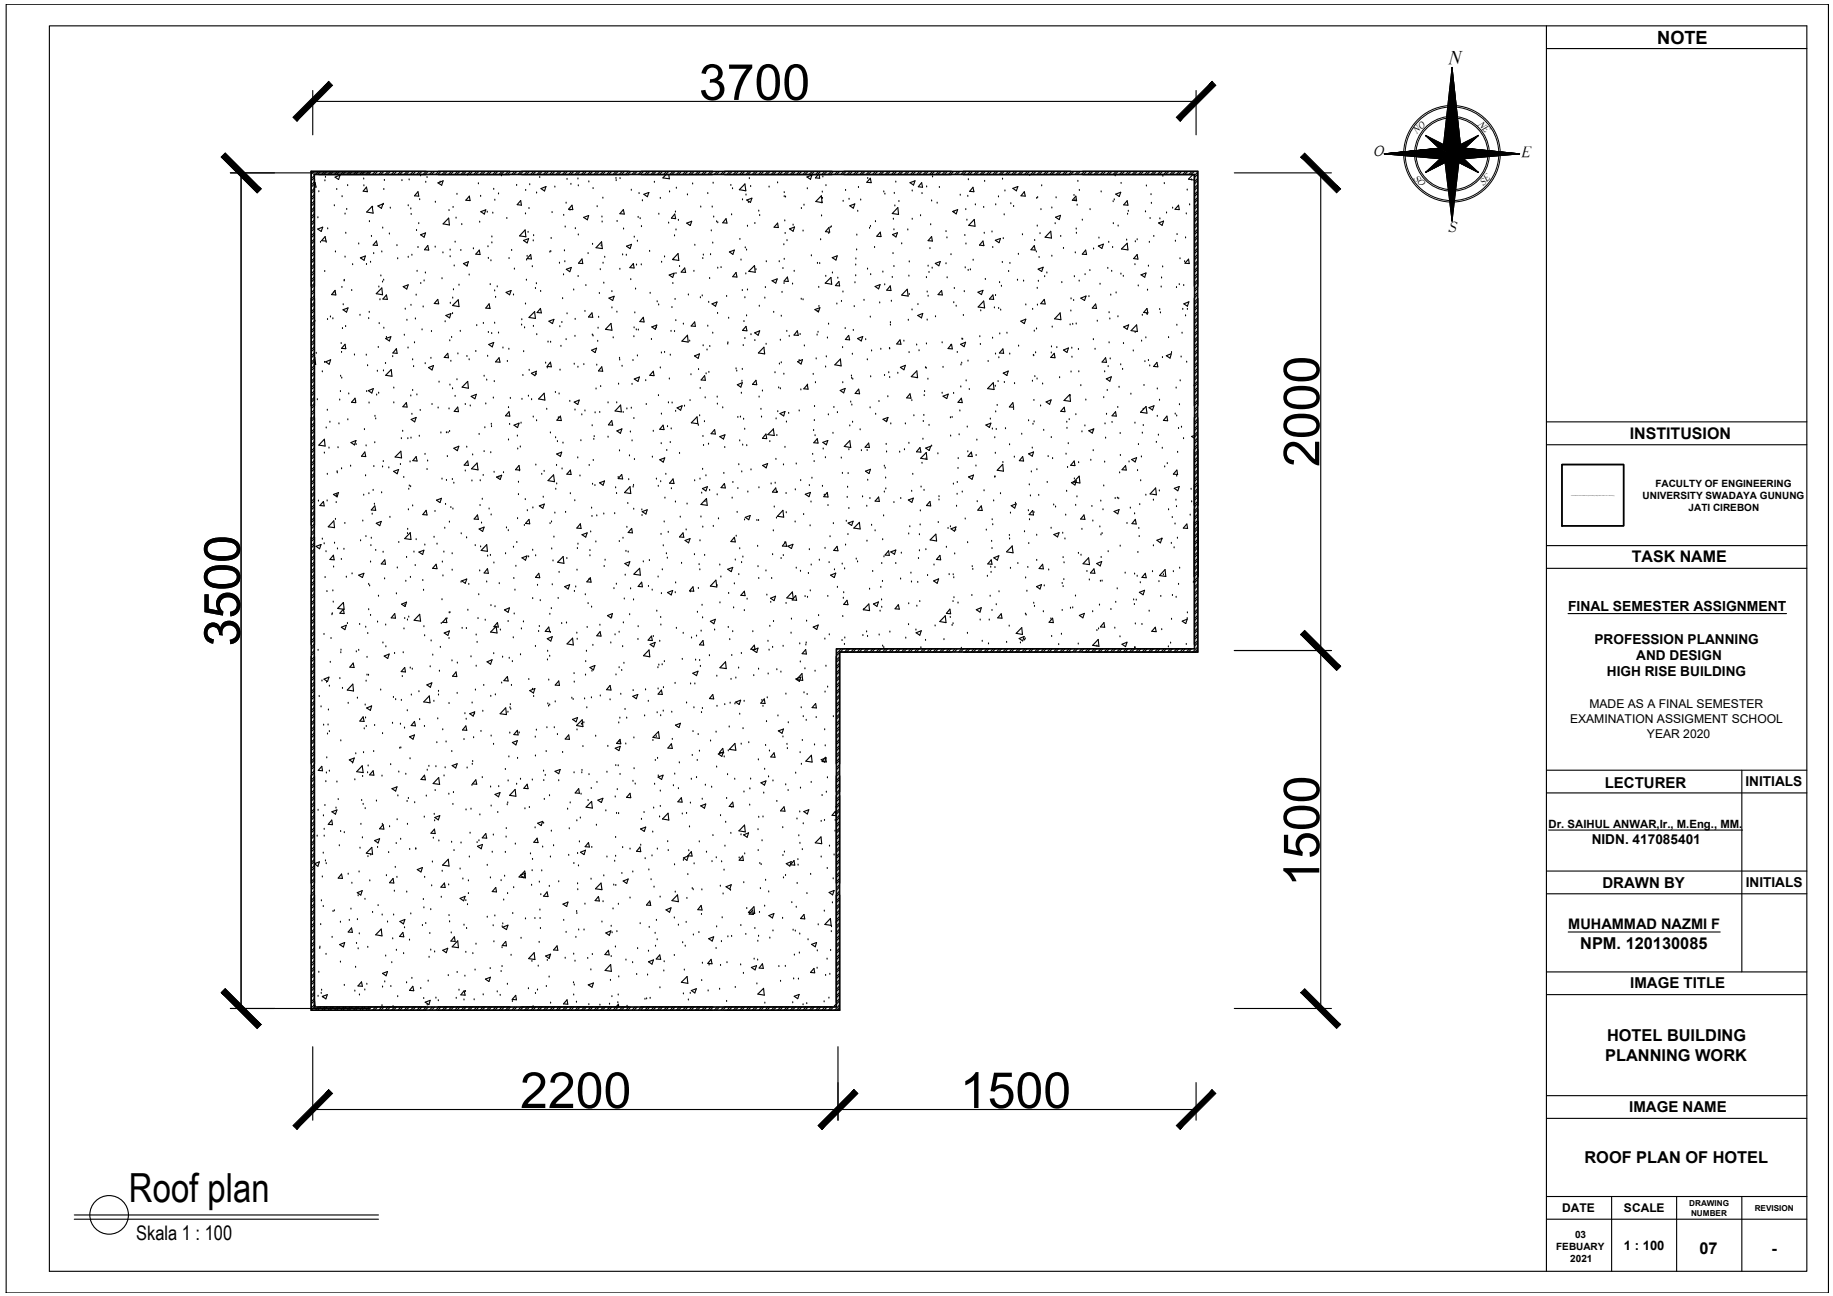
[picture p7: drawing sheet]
<svg xmlns="http://www.w3.org/2000/svg" width="420mm" height="297mm" viewBox="0 0 420 297" stroke-linecap="round" stroke-linejoin="round" font-family="sans-serif">
<defs><g id="words">
<g font-size="11.5">
<text x="160.2" y="22.9">3700</text>
<text x="302.4" y="107" transform="rotate(-90 302.4 107)">2000</text>
<text x="55" y="148.1" transform="rotate(-90 55 148.1)">3500</text>
<text x="302.4" y="203.2" transform="rotate(-90 302.4 203.2)">1500</text>
<text x="119.2" y="254">2200</text>
<text x="220" y="254">1500</text>
</g>
<text font-size="9.2" x="29.6" y="275.4">Roof plan</text>
<text font-size="4.6" x="31.2" y="284.2">Skala 1 : 100</text>
<text font-size="4.5" x="331.9" y="14.6">N</text>
<text font-size="4.2" x="379.9" y="10">NOTE</text>
<g font-size="3.8">
<text x="362.2" y="217.5">NPM. 120130085</text>
<text x="368.4" y="238.6">HOTEL BUILDING</text>
<text x="367.9" y="243.2">PLANNING WORK</text>
<text x="363.2" y="266.6">ROOF PLAN OF HOTEL</text>
<text x="389.5" y="287.4">07</text>
<text x="406" y="287.4">-</text>
</g>
<g font-size="3.7">
<text x="373.6" y="100.6">INSTITUSION</text>
<text x="374" y="128.8">TASK NAME</text>
</g>
<g font-size="3.6">
<text x="314.8" y="35.9">O</text>
<text x="348.8" y="35.9">E</text>
<text x="332" y="53.1">S</text>
</g>
<g font-size="3.4">
<text x="367.8" y="180.5">LECTURER</text>
<text x="367.3" y="203.5">DRAWN BY</text>
<text x="373.7" y="226.5">IMAGE TITLE</text>
<text x="373.4" y="254.9">IMAGE NAME</text>
</g>
<text font-size="3.3" x="359.5" y="212.9">MUHAMMAD NAZMI F</text>
<text font-size="3.2" x="359.4" y="140">FINAL SEMESTER ASSIGNMENT</text>
<g font-size="3.1">
<text x="365.5" y="147.5">PROFESSION PLANNING</text>
<text x="368.3" y="155">HIGH RISE BUILDING</text>
<text x="375.1" y="151.3">AND DESIGN</text>
<text x="400.1" y="180.2">INITIALS</text>
<text x="364.8" y="193.5">NIDN. 417085401</text>
<text x="400.1" y="203.3">INITIALS</text>
</g>
<text font-size="3" x="372.3" y="286.5">1 : 100</text>
<g font-size="2.8">
<text x="359.9" y="165.7">EXAMINATION ASSIGMENT SCHOOL</text>
<text x="364.3" y="162.3">MADE AS A FINAL SEMESTER</text>
<text x="377.5" y="169.1">YEAR 2020</text>
<text x="358.1" y="277.8">DATE</text>
<text x="372.3" y="277.7">SCALE</text>
</g>
<text font-size="2.6" x="355" y="189.7">Dr. SAIHUL ANWAR,Ir., M.Eng., MM.</text>
<g font-size="2.3">
<text x="379.4" y="111.5">FACULTY OF ENGINEERING</text>
<text x="376.5" y="114.3">UNIVERSITY SWADAYA GUNUNG</text>
<text x="387.1" y="117.1">JATI CIREBON</text>
<text x="356.7" y="286.5">FEBUARY</text>
<text x="361" y="283.8">03</text>
<text x="359.9" y="289.3">2021</text>
</g>
<g font-size="2.2">
<text x="338.6" y="28.7" transform="rotate(45 338.6 28.7)">NE</text>
<text x="324.8" y="30.8" transform="rotate(-46 324.8 30.8)">NO</text>
<text x="323.9" y="40.9" transform="rotate(45 323.9 40.9)">SO</text>
<text x="340" y="42.5" transform="rotate(-44 340 42.5)">SE</text>
</g>
<g font-size="1.9">
<text x="387.2" y="276.4">DRAWING</text>
<text x="387.6" y="278.6">NUMBER</text>
<text x="402.2" y="277.5">REVISION</text>
</g>
<text font-size=".2" x="360.1" y="113.6">C:\Users\User\Downloads\PDF Images\WhatsApp Image 2020-10-05 at 19.21.334664.png</text>
</g></defs>
<!-- layer: 0 -->
<g fill="none" stroke="#000" stroke-width=".25">
<path d="M1.4 1h417.7v295.3h-417.7zM11.3 5.9h402.9v285.5h-402.9zM354.5 5.9v285.5M354.5 11.1h59.7M52.8 39.6h32M55.3 39.1v192.6M71.1 23.2h203.6M71.3 39.2h203.3v110.3h-82.1v82.1h-121.2zM71.3 39.2v26.4M71.3 39.2h26.4M71.4 39.3h203.1v110.1h-82.1v82.1h-121zM71.5 39.3l-.1 .2"/>
<path d="M71.7 20.7v10.2M72 39.9h201.9v108.9h-82.1v82h-119.8zM72 39.3l-.6 .6M73 39.3l-.6 .6M73.5 39.3l-.7 .6M74.4 39.3l-.6 .6M74.9 39.3l-.6 .6M75.9 39.3l-.6 .6M76.3 39.3l-.6 .6M77.3 39.3l-.6 .6M77.8 39.3l-.6 .6M78.8 39.3l-.6 .6"/>
<path d="M79.3 39.3l-.7 .6M80.2 39.3l-.6 .6M80.7 39.3l-.6 .6M81.7 39.3l-.6 .6M82.1 39.3l-.6 .6M83.1 39.3l-.6 .6M83.6 39.3l-.6 .6M84.6 39.3l-.6 .6M85.1 39.3l-.6 .6M86 39.3l-.6 .6M86.5 39.3l-.6 .6M87.5 39.3l-.6 .6"/>
<path d="M87.9 39.3l-.6 .6M88.9 39.3l-.6 .6M89.4 39.3l-.6 .6M90.4 39.3l-.6 .6M90.9 39.3l-.6 .6M91.8 39.3l-.6 .6M92.3 39.3l-.6 .6M93.3 39.3l-.6 .6M93.7 39.3l-.6 .6M94.7 39.3l-.6 .6M95.2 39.3l-.6 .6M96.2 39.3l-.6 .6"/>
<path d="M96.7 39.3l-.6 .6M97.6 39.3l-.6 .6M98.1 39.3l-.6 .6M99.1 39.3l-.6 .6M99.6 39.3l-.7 .6M100.4 39.2h16.5M100.5 39.3l-.6 .6M101 39.3l-.6 .6M102 39.3l-.6 .6M102.5 39.3l-.6 .6M103.4 39.3l-.6 .6M103.9 39.3l-.6 .6"/>
<path d="M104.9 39.3l-.6 .6M105.4 39.3l-.7 .6M106.4 39.3l-.7 .6M106.8 39.3l-.6 .6M107.8 39.3l-.6 .6M108.3 39.3l-.6 .6M109.2 39.3l-.6 .6M109.7 39.3l-.6 .6M110.7 39.3l-.6 .6M111.2 39.3l-.6 .6M112.2 39.3l-.7 .6M112.6 39.3l-.6 .6"/>
<path d="M113.6 39.3l-.6 .6M114.1 39.3l-.6 .6M115 39.3l-.6 .6M115.5 39.3l-.6 .6M116.5 39.3l-.6 .6M117 39.3l-.6 .6M118 39.3l-.6 .6M118.4 39.3l-.6 .6M119.4 39.3l-.6 .6M119.6 39.2h24.6M119.9 39.3l-.6 .6M120.8 39.3l-.6 .6"/>
<path d="M121.3 39.3l-.6 .6M122.3 39.3l-.6 .6M122.8 39.3l-.6 .6M123.8 39.3l-.6 .6M124.2 39.3l-.6 .6M125.2 39.3l-.6 .6M125.7 39.3l-.6 .6M126.6 39.3l-.6 .6M127.1 39.3l-.6 .6M128.1 39.3l-.6 .6M128.6 39.3l-.6 .6M129.6 39.3l-.6 .6"/>
<path d="M130 39.3l-.6 .6M131 39.3l-.6 .6M131.5 39.3l-.6 .6M132.4 39.3l-.6 .6M132.9 39.3l-.6 .6M133.9 39.3l-.6 .6M134.4 39.3l-.6 .6M135.4 39.3l-.6 .6M135.8 39.3l-.6 .6M136.8 39.3l-.6 .6M137.3 39.3l-.6 .6M138.3 39.3l-.7 .6"/>
<path d="M138.7 39.3l-.6 .6M139.7 39.3l-.6 .6M140.2 39.3l-.6 .6M141.2 39.3l-.6 .6M141.7 39.3l-.7 .6M142.6 39.3l-.6 .6M143.1 39.3l-.6 .6M144.1 39.3l-.7 .6M144.5 39.3l-.6 .6M145.5 39.3l-.6 .6M146 39.3l-.6 .6M147 39.3l-.6 .6"/>
<path d="M147 39.2h16.3M147.5 39.3l-.7 .6M148.4 39.3l-.6 .6M148.9 39.3l-.6 .6M149.9 39.3l-.6 .6M150.3 39.3l-.6 .6M151.3 39.3l-.6 .6M151.8 39.3l-.6 .6M152.8 39.3l-.6 .6M153.3 39.3l-.6 .6M154.2 39.3l-.6 .6M154.7 39.3l-.6 .6"/>
<path d="M155.7 39.3l-.6 .6M156.1 39.3l-.6 .6M157.1 39.3l-.6 .6M157.6 39.3l-.6 .6M158.6 39.3l-.6 .6M159.1 39.3l-.6 .6M160 39.3l-.6 .6M160.5 39.3l-.6 .6M161.5 39.3l-.6 .6M161.9 39.3l-.6 .6M162.9 39.3l-.6 .6M163.4 39.3l-.6 .6"/>
<path d="M164.4 39.3l-.6 .6M164.9 39.3l-.6 .6M165.8 39.3l-.6 .6M166.1 39.2h24.6M166.3 39.3l-.6 .6M167.3 39.3l-.6 .6M167.8 39.3l-.7 .6M168.7 39.3l-.6 .6M169.2 39.3l-.6 .6M170.2 39.3l-.6 .6M170.7 39.3l-.6 .6M171.6 39.3l-.6 .6"/>
<path d="M172.1 39.3l-.6 .6M173.1 39.3l-.6 .6M173.6 39.3l-.7 .6M174.5 39.3l-.6 .6M175 39.3l-.6 .6M176 39.3l-.6 .6M176.5 39.3l-.6 .6M177.4 39.3l-.6 .6M177.9 39.3l-.6 .6M178.9 39.3l-.6 .6M179.4 39.3l-.6 .6M180.4 39.3l-.7 .6"/>
<path d="M180.8 39.3l-.6 .6M181.8 39.3l-.6 .6M182.3 39.3l-.6 .6M183.2 39.3l-.6 .6M183.7 39.3l-.6 .6M184.7 39.3l-.6 .6M185.2 39.3l-.6 .6M186.2 39.3l-.7 .6M186.6 39.3l-.6 .6M187.6 39.3l-.6 .6M188.1 39.3l-.6 .6M189 39.3l-.6 .6"/>
<path d="M189.5 39.3l-.6 .6M190.5 39.3l-.6 .6M191 39.3l-.6 .6M192 39.3l-.6 .6M192.4 39.3l-.6 .6M193.4 39.3l-.6 .6M193.4 39.2h24.7M193.9 39.3l-.6 .6M194.8 39.3l-.6 .6M195.3 39.3l-.6 .6M196.3 39.3l-.6 .6M196.8 39.3l-.6 .6"/>
<path d="M197.8 39.3l-.6 .6M198.2 39.3l-.6 .6M199.2 39.3l-.6 .6M199.7 39.3l-.6 .6M200.6 39.3l-.6 .6M201.1 39.3l-.6 .6M202.1 39.3l-.6 .6M202.6 39.3l-.6 .6M203.6 39.3l-.6 .6M204 39.3l-.6 .6M205 39.3l-.6 .6M205.5 39.3l-.6 .6"/>
<path d="M206.5 39.3l-.7 .6M206.9 39.3l-.6 .6M207.9 39.3l-.6 .6M208.4 39.3l-.6 .6M209.4 39.3l-.6 .6M209.9 39.3l-.7 .6M210.8 39.3l-.6 .6M211.3 39.3l-.6 .6M212.3 39.3l-.7 .6M212.7 39.3l-.6 .6M213.7 39.3l-.6 .6M214.2 39.3l-.6 .6"/>
<path d="M215.2 39.3l-.6 .6M215.7 39.3l-.7 .6M216.6 39.3l-.6 .6M217.1 39.3l-.6 .6M218.1 39.3l-.6 .6M218.5 39.3l-.6 .6M219.5 39.3l-.6 .6M220 39.3l-.6 .6M220.8 39.2h24.6M221 39.3l-.6 .6M221.5 39.3l-.6 .6M222.4 39.3l-.6 .6"/>
<path d="M222.9 39.3l-.6 .6M223.9 39.3l-.6 .6M224.3 39.3l-.6 .6M225.3 39.3l-.6 .6M225.8 39.3l-.6 .6M226.8 39.3l-.6 .6M227.3 39.3l-.6 .6M228.2 39.3l-.6 .6M228.7 39.3l-.6 .6M229.7 39.3l-.6 .6M230.1 39.3l-.6 .6M231.1 39.3l-.6 .6"/>
<path d="M231.6 39.3l-.6 .6M232.6 39.3l-.6 .6M233.1 39.3l-.6 .6M234 39.3l-.6 .6M234.5 39.3l-.6 .6M235.5 39.3l-.6 .6M236 39.3l-.7 .6M236.9 39.3l-.6 .6M237.4 39.3l-.6 .6M238.4 39.3l-.6 .6M238.9 39.3l-.6 .6M239.8 39.3l-.6 .6"/>
<path d="M240.3 39.3l-.6 .6M241.3 39.3l-.6 .6M241.8 39.3l-.7 .6M242.7 39.3l-.6 .6M243.2 39.3l-.6 .6M244.2 39.3l-.6 .6M244.7 39.3l-.6 .6M245.6 39.3l-.6 .6M246.1 39.3l-.6 .6M247.1 39.3l-.6 .6M247.6 39.3l-.7 .6M248.2 39.2h26.4v26.4"/>
<path d="M248.6 39.3l-.7 .6M249 39.3l-.6 .6M250 39.3l-.6 .6M250.5 39.3l-.6 .6M251.4 39.3l-.6 .6M251.9 39.3l-.6 .6M252.9 39.3l-.6 .6M253.4 39.3l-.6 .6M254.4 39.3l-.7 .6M254.8 39.3l-.6 .6M255.8 39.3l-.6 .6M256.3 39.3l-.6 .6"/>
<path d="M257.2 39.3l-.6 .6M257.7 39.3l-.6 .6M258.7 39.3l-.6 .6M259.2 39.3l-.6 .6M260.2 39.3l-.6 .6M260.6 39.3l-.6 .6M261.6 39.3l-.6 .6M262.1 39.3l-.6 .6M263 39.3l-.6 .6M263.5 39.3l-.6 .6M264.5 39.3l-.6 .6M265 39.3l-.6 .6"/>
<path d="M266 39.3l-.6 .6M266.4 39.3l-.6 .6M267.4 39.3l-.6 .6M267.9 39.3l-.6 .6M268.8 39.3l-.6 .6M269.3 39.3l-.6 .6M270.3 39.3l-.6 .6M270.8 39.3l-.6 .6M271.8 39.3l-.6 .6M272.2 39.3l-.6 .6M273.2 39.3l-.6 .6M273.7 39.3l-.6 .6"/>
<path d="M274.2 20.7v10.2M274.5 39.5l-.6 .6M282.9 39.6h22.3M302.7 39.1v192.6M72 40.3l-.6 .6M72 41.7l-.6 .7M72 43.2l-.6 .6M72 44.7l-.6 .6M72 46.1l-.6 .6M72 47.5l-.6 .7M72 49l-.6 .6M72 50.5l-.6 .6"/>
<path d="M72 51.9l-.6 .6M72 53.4l-.6 .6M72 54.8l-.6 .6M72 56.3l-.6 .6M72 57.7l-.6 .6M72 59.2l-.6 .6M72 40.8l-.6 .6M72 42.2l-.6 .6M72 43.7l-.6 .6M72 45.1l-.6 .7M72 46.6l-.6 .6M72 48l-.6 .6"/>
<path d="M72 49.5l-.6 .6M72 50.9l-.6 .7M72 52.4l-.6 .6M72 53.8l-.6 .6M72 55.3l-.6 .6M72 56.8l-.6 .6M72 58.2l-.6 .6M72 59.6l-.6 .6M72.1 40h201.6v108.7h-82v82.1h-119.6zM72.1 41v24.6M72.1 42l.1-.1 .2 1-.3-.1M72.8 52.5l1.2-.4-.4 .9z"/>
<path d="M72.9 49.9h.1M73.1 43.9h.1M73.1 40h24.6M73.5 55.5h.1M74.5 41.4h.1M74.5 54.2l.2 1h-1zM74.6 40.6h.1M74.8 55.5h.1M75.1 52.5h.1M76.6 47.2h.1M76.8 40.6l1.1-.5-.3 1zM76.9 57.7h.1"/>
<path d="M77.2 43.4h.1M78.4 45.1h.1M79.1 58.9h.1M79.1 49.1h.1M79.3 53.5h.1M79.5 48h.1M79.7 42.5h.1M82.2 55.9h.1M82.6 59.1l1.1-.4-.2 .9zM83.4 41h.1M83.4 42.6h.1M84 42.9l.2 1-1-.1z"/>
<path d="M84.7 50.8h.1M85.1 54.2h.1M85.3 47.3l.2 1.6-1.5-.3zM85.4 47.5h.1M85.7 58.1h.1M86.3 55.2l.2 1.1-1-.1zM86.6 47.2l1.2-.5-.4 1.1zM87.5 57.7h.1M87.7 52.3h.1M87.9 46.8h.1M88 43.4h.1M88.1 41.4h.1"/>
<path d="M89.3 53.6h.1M89.5 47.7h.1M91 56.3h.1M91.2 59.3h.1M92.1 41.4h.1M93.6 47.2h.1M93.6 59h.1M93.8 41.2h.1M94.2 47.9h.1M94.2 49.1h.1M94.4 58.5h.1M95.5 52.8h.1"/>
<path d="M95.8 56.7h.1M95.8 43.9l.2 1.1-1-.1zM96 51.3h.1M96.2 45.8h.1M96.4 40.3h.1M96.4 53.8l1.2-.4-.4 1zM97.6 41.8h.1M97.9 40.7h.1M98.1 56.3l.2 1-1-.1zM99.8 56.6h.1M99.8 46.4h.1M100.4 41.9l1.2-.5-.4 1.1z"/>
<path d="M100.4 40h16.5M100.9 41.7h.1M101.5 58h.1M102.8 50l.2 1.6-1.4-.3zM102.9 48.3h.1M103.2 58.8h.1M103.2 57.3h.1M103.9 47.5h.1M104.3 55.5h.1M104.5 50h.1M104.7 44.5h.1M105.6 57.4h.1"/>
<path d="M105.8 51.5h.1M107.2 40.1h.1M107.6 45l.2 1-1-.1zM108.5 57h.1M109.7 42.1h.1M109.9 57.3l.1 1h-.9zM110 50.9h.1M110.2 45h.1M110.2 48.5l1.2-.4-.4 1zM111.7 48.6h.1M111.9 56.6h.1M111.9 59.2h.1"/>
<path d="M112.5 59.8h.1M112.7 54.3h.1M112.7 55.7h.1M113 48.9h.1M113.2 43.4h.1M113.4 45.9h.1M114.3 44.5h.1M114.9 40.3h.1M116.2 50.1h.1M116.7 59.3h.1M117.3 57.4h.1M118.4 42.5h.1"/>
<path d="M119.4 46l.1 1-1-.1zM119.6 40h24.6M120 55.1l1.2-.4-.4 1zM120.4 52.7l.1 1.6-1.4-.2zM120.5 49h.1M120.5 43.6h.1M120.7 59.6h.1M120.8 58.8h.1M121 53.3h.1M121.3 47.8h.1M121.4 42.3h.1M121.6 58.3l.2 1.1-1-.1z"/>
<path d="M122.2 55.2h.1M122.3 54h.1M123 44.2h.1M123.7 40.7h.1M124 43.2l1.2-.4-.4 1zM126 57.8h.1M126.3 57.7h.1M126.3 54.7h.1M126.5 48.7h.1M127.2 42.9h.1M129.2 49.4h.1M129.4 57.5h.1"/>
<path d="M129.5 60h.1M129.6 52h.1M129.8 46.6h.1M130 41.1h.1M130.7 48.2h.1M130.9 42.2h.1M131.1 47l.2 1h-1zM131.9 52.4h.1M132.5 41h.1M132.6 53.8h.1M132.6 42.6h.1M133.4 59.4l.2 1-1-.1z"/>
<path d="M133.8 49.8l1.1-.4-.3 1zM134.8 58.1h.1M135 41.7h.1M135.8 56h.1M135.9 43.2h.1M136.9 47.4h.1M137.8 56.3h.1M137.9 55.4l.2 1.6-1.5-.2zM138 49.7h.1M138 50.9h.1M138.2 45.4h.1M138.6 59h.1"/>
<path d="M141.2 40.9h.1M141.2 41.4h.1M141.4 50.8h.1M142.1 40.9h.1M142.7 58.4h.1M142.9 48l.2 1.1-1-.1zM142.9 52.5h.1M143.6 58.5h.1M143.6 56.4l1.2-.4-.4 1zM144.7 43.6h.1M145.4 54.4h.1M146.1 55.3h.1"/>
<path d="M146.3 49.8h.1M146.5 44.4h.1M146.7 50.1h.1M147 40h16.3M147 51.9h.1M147.2 46h.1M147.6 44.5l1.1-.4-.3 1zM148.9 57.6h.1M150 41.8h.1M151 49.1h.1M151.4 45.5h.1M152.3 58.9h.1"/>
<path d="M152.6 40l-.7 .8 1.5 .2-.1-1M153.3 51.1h.1M153.5 44h.1M154.4 59.5h.1M154.6 54.1h.1M154.7 49.1l.2 1-1-.1zM154.8 48.6h.1M155 52.7h.1M155 43.1h.1M155.4 58.1l.2 1.6-1.5-.2zM155.5 50.5h.1M157.4 51.1l1.2-.4-.4 1z"/>
<path d="M157.6 44.7h.1M158.8 42.2h.1M159.3 56.2h.1M160.6 47.5h.1M161.1 59.3h.1M161.2 58.5h.1M162.2 44.4h.1M162.9 58.4h.1M163 52.9h.1M163.3 47.5h.1M163.4 55.7h.1M163.5 42h.1"/>
<path d="M163.6 49.7h.1M164.3 50.8h.1M164.5 51.1h.1M166.1 40h24.6M166.4 50.1l.2 1h-.9zM167.2 57.7l1.1-.4-.3 1zM167.5 42.5h.1M167.7 49.2h.1M167.9 43.3h.1M169.6 54.9h.1M169.9 59.6h.1M170.2 45.8h.1"/>
<path d="M170.7 42.2l.3 1.5-1.5-.2zM170.8 56.8h.1M171 44.7h.1M171.1 57.3h.1M171.2 45.8l1.2-.4-.4 1zM171.3 51.9h.1M171.5 46.4h.1M171.8 40.9h.1M172.1 42.8h.1M173 51.2h.1M173.9 48.4h.1M174.1 49.4h.1"/>
<path d="M175.7 60h.1M176.3 42.9h.1M178.2 41.9h.1M178.2 51.1l.2 1.1-1-.1zM178.6 60h.1M179.7 56.1h.1M179.8 59.4h.1M179.8 45.1h.1M179.8 44.2h.1M179.9 50.6h.1M180 53.5h.1M180.1 45.2h.1"/>
<path d="M180.4 55.2h.1M181 52.5l1.1-.5-.3 1zM181.8 51.6h.1M183.7 47.8h.1M184.1 53h.1M184.3 47h.1M185 40.6l1.1-.5-.3 1zM185.1 43.3h.1M186 58.6h.1M187.5 40l-.6 .8 1 .1-.1-.9M188.1 54.9h.1M188.3 44.9l.1 1.5-1.4-.2z"/>
<path d="M188.3 49.5h.1M188.4 46.5h.1M188.5 44h.1M188.5 45.5h.1M188.6 40.6h.1M189.3 42.5h.1M190 53.5h.1M190 52.2l.2 1-1-.1zM190.3 52.2h.1M190.6 52h.1M190.8 59.1l1.1-.5-.3 1zM193.3 46.1h.1"/>
<path d="M193.4 40h24.7M193.8 43.6h.1M194.6 45.7h.1M194.8 47.2l1.1-.5-.3 1zM196.2 59.4h.1M196.4 57.3h.1M196.4 53.9h.1M196.6 48.4h.1M196.8 43h.1M197.3 45.8h.1M198.9 40.9h.1M199.3 52.3h.1"/>
<path d="M199.5 40.9l.2 1-1-.1zM199.5 51.9h.1M200.5 56.7h.1M200.7 50.8h.1M201.8 53.2l.1 1-.9-.1zM202.6 44h.1M202.8 44.5h.1M204.6 53.8l1.1-.5-.3 1zM204.7 58.1h.1M204.8 50.2h.1M204.9 52.7h.1M205 44.3h.1"/>
<path d="M205.1 47.2h.1M205.3 41.7h.1M205.8 47.6l.2 1.5-1.5-.2zM206.1 46.2h.1M206.7 55.9h.1M208.1 52.7h.1M208.6 41.9l1.1-.5-.3 1zM209.1 43.8h.1M209.1 50.2h.1M211 49.4h.1M211.3 41.9l.2 1-1-.1zM211.3 44.4h.1"/>
<path d="M212.4 42.8h.1M213.2 57h.1M213.3 51.5h.1M213.5 46.1h.1M213.7 55.2l-.2-1-.8 1h1.1M213.8 40.6h.1M214.8 46.6h.1M215.3 43h.1M216.8 53.1h.1M217.1 54.5h.1M218 58.4h.1M218.4 48.5l1.1-.5-.3 1z"/>
<path d="M218.7 48.6h.1M220.1 44.7h.1M220.8 40h24.6M221.2 54h.1M221.4 48h.1M221.4 55.9h.1M221.6 50.5h.1M221.8 45h.1M222 41.2h.1M223 42.9l.2 1h-.9zM223.1 59.6h.1M223.3 50.3l.2 1.6-1.4-.3z"/>
<path d="M223.6 46.9h.1M225.3 55.2l.2 1.1-1-.1zM225.5 47.5h.1M225.6 53.5h.1M225.7 41.6h.1M227.4 53.2h.1M227.6 56.7h.1M228.1 55.1l1.2-.4-.3 .9zM228.2 46.9h.1M228.9 45.1h.1M229.8 41.1h.1M230 54.7h.1"/>
<path d="M230.2 49.2h.1M230.3 43.8h.1M231.7 46.7h.1M232.2 43.2l1.1-.4-.3 .9zM232.3 47.3h.1M233.4 58.3h.1M234.4 53.8h.1M234.8 43.9l.2 1.1-1-.1zM236 40.2h.1M237.1 56.3l.2 1-1-.1zM237.2 55.1h.1M237.5 57.7h.1"/>
<path d="M237.6 45.5h.1M237.8 51.8h.1M237.8 45.3h.1M238.2 59h.1M238.4 53.6h.1M238.6 48h.1M238.8 42.6h.1M239.5 54.4l1.5 .2-.2-1.6-1.2 1.4M241.1 47.7h.1M241.1 58.7h.1M241.9 51.3h.1M241.9 49.8l1.2-.4-.3 .9z"/>
<path d="M242.1 45.3h.1M243.1 54.2h.1M243.8 56.9h.1M246.2 44.8h.1M246.4 45.8h.1M246.5 58h.1M246.6 45l.2 1-1-.1zM246.7 52.5h.1M246.7 53.5h.1M246.9 47h.1M247.1 41.6h.1M247.4 43.6h.1"/>
<path d="M248.1 50.5h.1M248.2 40h25.5v25.6M248.8 57.3l.3 1h-1zM249.9 48h.1M250.7 57.1h.1M251.8 56.4l1.1-.4-.3 .9zM251.9 54.6h.1M252.4 44h.1M254.1 55.5h.1M255 56.7h.1M255.2 46.2h.1M255.2 51.3h.1"/>
<path d="M255.4 45.8h.1M255.6 40.3h.1M255.7 44.5l1.2-.4-.3 .9zM256.3 51.8h.1M257 42h.1M257.1 57.1l1.3-1.3 .1 1.5zM258.2 55h.1M258.4 46l.1 1-.9-.1zM258.5 49.1h.1M258.6 48.4h.1M260.2 55.4h.1M260.7 54.9h.1"/>
<path d="M260.7 58.3l.1 1.1-.9-.1zM262.6 48.6h.1M262.8 42.6h.1M263.5 55.5h.1M263.6 50.1h.1M263.8 44.6h.1M263.9 46.6h.1M264.5 54.2h.1M265.6 51.1l1.1-.4-.3 .9zM265.9 50.2h.1M266.5 40.4h.1M266.9 42.1h.1"/>
<path d="M267.4 48.8h.1M268.8 47.7h.1M269.4 55.3h.1M269.8 53.8h.1M270.1 47l.2 1h-1zM270.5 59.3h.1M271.5 60h.1M271.8 54.5h.1M271.9 49h.1M272.1 43.6h.1M272.4 59.4l.2 1-1-.1zM272.7 46.9h.1"/>
<path d="M273.1 41.2h.1M273.4 40l-1 1.1 1.3 .2M274.5 41l-.6 .6M274.5 42.4l-.6 .6M274.5 43.9l-.6 .6M274.5 45.3l-.6 .6M274.5 46.8l-.6 .6M274.5 48.2l-.6 .7M274.5 49.7l-.6 .6M274.5 51.1l-.6 .6M274.5 52.6l-.6 .6M274.5 54l-.6 .7"/>
<path d="M274.5 55.5l-.6 .6M274.5 56.9l-.6 .6M274.5 58.4l-.6 .6M274.5 59.9l-.6 .6M274.5 40l-.6 .6M274.5 41.4l-.6 .7M274.5 42.9l-.6 .6M274.5 44.4l-.6 .6M274.5 45.8l-.6 .6M274.5 47.3l-.6 .6M274.5 48.7l-.6 .6M274.5 50.2l-.6 .6"/>
<path d="M274.5 51.6l-.6 .6M274.5 53.1l-.6 .6M274.5 54.5l-.6 .6M274.5 56l-.6 .6M274.5 57.4l-.6 .6M274.5 58.9l-.6 .6M71.3 68.4v24.6M72 60.6l-.6 .6M72 62.1l-.6 .6M72 63.5l-.6 .6M72 65l-.6 .6M72 66.4l-.6 .6"/>
<path d="M72 67.9l-.6 .6M72 69.3l-.6 .6M72 70.8l-.6 .6M72 72.2l-.6 .6M72 73.7l-.6 .6M72 75.1l-.6 .6M72 76.6l-.6 .6M72 78l-.6 .6M72 79.5l-.6 .6M72 61.1l-.6 .6M72 62.6l-.6 .6M72 64l-.6 .6"/>
<path d="M72 65.4l-.6 .6M72 66.9l-.6 .6M72 68.4l-.6 .6M72 69.8l-.6 .6M72 71.2l-.6 .6M72 72.7l-.6 .6M72 74.2l-.6 .6M72 75.6l-.6 .6M72 77l-.6 .7M72 78.5l-.6 .6M72 80l-.6 .6M72.1 68.4v24.6"/>
<path d="M72.2 73.6h.1M74.4 62.2h.1M75.1 73.2h.1M75.7 72.6h.1M76.3 73.1h.1M76.5 67.1h.1M76.8 66.5l.2 1.1-1-.1zM78.2 78.7h.1M78.4 65.9h.1M78.5 75.3h.1M78.6 71l1.2-.4-.4 .9zM78.7 69.9h.1"/>
<path d="M78.9 64.4h.1M78.9 64.3h.1M79.1 78.9l.2 1-1-.1zM79.2 74.8h.1M80.6 66.6h.1M80.8 60.7h.1M82.5 72.3h.1M84 60.6h.1M84.5 73h.1M84.6 71.6h.1M84.9 60.1h.1M86.7 79.6h.1"/>
<path d="M86.8 65.8h.1M86.9 74.2h.1M87.1 68.7h.1M87.3 63.2h.1M87.5 66l.2 1.6-1.5-.3zM87.7 64.6h.1M87.9 64.2h.1M88 75.2h.1M88.4 77.6l1.2-.4-.3 .9zM88.6 77.3h.1M88.6 67.6l.2 1-1-.1zM90.9 79.9l.1 1.1-.9-.1z"/>
<path d="M92.4 65.7l1.2-.4-.4 1zM92.7 76.8h.1M92.9 70.9h.1M93.3 73.4h.1M93.5 79.8h.1M94.2 70h.1M95 78.6h.1M95.2 73.1h.1M95.4 67.6h.1M95.6 62.2h.1M96.4 65h.1M96.7 75.6h.1"/>
<path d="M97 70.4h.1M97.2 64.4h.1M97.5 62.6h.1M98.9 76h.1M100.3 68.6l.3 1h-1.1zM101.3 63.9h.1M102 73.7h.1M102.2 72.3l1.1-.4-.2 1zM103.1 78.1h.1M103.2 69.5h.1M103.5 77.3h.1M103.7 71.9h.1"/>
<path d="M103.8 68.3h.1M103.9 66.4h.1M104.1 61h.1M105 68.7l.2 1.6-1.5-.3zM105.2 65.4h.1M105.5 75.9h.1M106.2 60.4l1.2-.4-.4 1zM107.1 60.9h.1M107.5 63h.1M109.3 74.6h.1M110.8 74.1h.1M111.9 76.2h.1"/>
<path d="M112 79l1.2-.5-.4 1zM112.1 69.6l.2 1.1-.9-.1zM112.2 70.7h.1M112.4 65.2h.1M112.7 76.5h.1M113.4 74.1h.1M113.4 66.7h.1M113.6 68.2h.1M114 65.7h.1M114.3 76.3h.1M115.3 79.8h.1M116 67l1.2-.4-.4 1z"/>
<path d="M117.7 67.6h.1M117.9 61.7h.1M119.6 74.5h.1M119.6 73.3h.1M120.2 75.1h.1M120.5 69.7h.1M120.7 64.2h.1M122 61.1h.1M122.3 74.8h.1M122.5 71.4l.2 1.6-1.4-.2M122.6 71.4l-1.3 1.3M122.7 66.1h.1"/>
<path d="M123 65h.1M123 76.7h.1M123.9 70.7l.2 1-1-.1zM123.9 66.8h.1M125.6 78.4h.1M125.8 73.6l1.2-.4-.4 1zM126.2 78.4h.1M128.2 60.3h.1M128.3 74.9h.1M128.6 79.4h.1M128.8 73.9h.1M129 68.5h.1"/>
<path d="M129.2 63h.1M129.8 77.9h.1M129.8 61.7l1.2-.4-.4 1zM130 71.9h.1M131.5 66.5h.1M131.8 77.1h.1M131.8 73.2h.1M132.5 63.4h.1M134.1 71.4h.1M134.3 65.4h.1M135.7 71.7l.2 1-1-.1zM135.8 76.8h.1"/>
<path d="M135.9 77h.1M137 78.2h.1M137.1 75.2h.1M137.2 72.7h.1M137.4 67.3h.1M137.6 61.8h.1M138.2 60.3h.1M138.4 64.9h.1M139.6 68.3l1.2-.4-.4 1zM140.1 74.1l.2 1.6-1.5-.2zM140.3 70.6h.1M140.3 66.8h.1"/>
<path d="M140.6 77.4h.1M141.4 71.5h.1M142.1 61.7h.1M144.6 64.1h.1M145.2 60.4l.1 1-.9-.1zM145.3 77.2h.1M145.3 75.1h.1M145.5 71.7h.1M145.7 66.3h.1M145.9 75.6h.1M145.9 60.7h.1M146.3 75.6h.1"/>
<path d="M147 60.7h.1M147.5 72.7l.1 1.1-.9-.1zM149 67.2h.1M149.3 77.8h.1M149.4 74.9l1.2-.4-.4 1zM150.4 75.1h.1M150.6 69.2h.1M151 69.9h.1M151.7 60.1h.1M153.4 63l1.1-.4-.3 1zM153.8 75.9h.1M154 70.5h.1"/>
<path d="M154.2 65h.1M154.6 76h.1M154.7 68.6h.1M154.9 73.5h.1M155 62.7h.1M155.8 61.1h.1M156.6 74.3h.1M156.9 61.4l.3 1h-1.1zM157.6 76.8l.1 1.6-1.4-.2zM157.8 67.6h.1M158.1 78.2h.1M159.1 62.2h.1"/>
<path d="M159.2 73.8l.2 1-1-.1zM160.5 68.2h.1M161 67.8h.1M161.2 79.2h.1M162.2 74.8h.1M162.4 69.3h.1M162.7 63.8h.1M162.7 79.4h.1M163.2 69.6l1.2-.4-.4 1zM163.4 76.4h.1M164.5 71.8h.1M164.5 61.5h.1"/>
<path d="M165.3 61.3h.1M166.6 67.9h.1M166.8 78.9h.1M166.8 78.6h.1M167 72.9h.1M168.7 62.4l.2 1.1-.9-.1zM170.2 66.6h.1M170.4 79.2h.1M170.5 73.7h.1M170.7 68.2h.1M170.7 77.6h.1M171 62.8h.1"/>
<path d="M171 74.8l.2 1-1-.1zM171.1 72.4h.1M171.3 66.5h.1M171.6 62.2l1.3-1.3 .2 1.5zM172.1 76.7h.1M173 76.3l1.1-.5-.3 1zM173 78.1h.1M173.3 61.8h.1M174 70.2h.1M175.1 79.6l.2 1.5-1.5-.2zM175.3 68.3h.1M175.4 65.9h.1"/>
<path d="M175.6 78.9h.1M177 64.3l1.2-.4-.4 1zM177.3 71.6h.1M178.9 78h.1M179.1 72.5h.1M179.3 67h.1M179.5 61.6h.1M179.7 65h.1M180.4 75.9h.1M180.5 63.5l.2 1-1-.1zM180.9 77.1h.1M181.7 65.1h.1"/>
<path d="M182 62.2h.1M182.8 75.8l.2 1.1-1-.1zM183.4 76.7h.1M183.7 68.6h.1M184.1 68.7h.1M184.4 79.3h.1M186.8 71l1.1-.5-.3 1zM187.3 76.8h.1M187.4 60.4h.1M187.5 71.3h.1M187.5 76.2h.1M187.7 65.9h.1"/>
<path d="M187.7 70.2h.1M187.9 60.4h.1M189.2 64.9l1.3-1.3 .1 1.6zM189.3 63.3h.1M189.7 77.5h.1M189.9 74.3h.1M190.8 62.6h.1M191.8 69.7h.1M192 63.8h.1M192.3 64.5l.2 1-1-.1zM192.9 69.1h.1M193.1 79.7h.1"/>
<path d="M193.2 66.9h.1M193.7 75.3h.1M194.5 76.9l.2 1-.9-.1zM195.6 75.7h.1M195.8 70.3h.1M196 64.8h.1M196.1 63.2h.1M196.1 60.7h.1M196.6 77.6l1.2-.5-.4 1zM198 68.8h.1M198.4 77.9h.1M198.9 61.7h.1"/>
<path d="M199.5 72.7h.1M199.6 62.9h.1M200.6 65.7l1.1-.5-.3 1zM201.6 69.4h.1M202.4 62.4h.1M202.8 65.3h.1M203.9 79.9h.1M203.9 80h.1M204.1 65.5l.1 1.1-.9-.1zM204.1 74.5h.1M204.1 74h.1M204.3 69h.1"/>
<path d="M204.5 63.6h.1M204.9 61.1h.1M206.3 77.9l.2 1-1-.1zM206.7 67.6l1.3-1.3 .2 1.6-1.5-.3M207.2 78.2h.1M208.2 73.4h.1M208.3 63.3h.1M208.4 67.5h.1M208.4 60h.1M209.1 71h.1M210.1 79.1h.1M210.4 72.3l1.1-.5-.3 1.1z"/>
<path d="M210.4 69.8h.1M212.4 78.8h.1M212.4 63.6h.1M212.5 73.4h.1M212.5 66.9h.1M212.7 67.9h.1M212.7 61h.1M213 62.4h.1M213.7 61.5h.1M214.4 60.4l1.1-.5-.3 1zM214.4 72.6h.1M215.8 66.6l.2 1-1-.1z"/>
<path d="M216 78.6h.1M216.8 60.5h.1M217.1 63.7h.1M217.9 79.2h.1M218.1 78.9l.2 1.1-1-.1zM218.6 69.4h.1M218.8 66.1h.1M219.2 70.2h.1M220.2 78.9l1.1-.5-.3 1.1zM220.5 77.7h.1M220.7 77.8h.1M220.8 72.3h.1"/>
<path d="M221 66.8h.1M221.2 61.4h.1M221.9 62h.1M222.4 61.8h.1M224.2 67l1.1-.5-.3 1zM224.6 77.2h.1M224.7 79h.1M224.8 71.2h.1M225.5 69l.2 1.6-1.5-.2zM225.9 64.1h.1M227.5 77.5h.1M227.6 67.6l.2 1-1-.1z"/>
<path d="M227.9 70.6h.1M228.2 67.7h.1M228.9 70.7h.1M229.1 64.8h.1M229.2 76.5h.1M229.4 71.1h.1M229.5 65.6h.1M229.8 60.2h.1M229.9 80l.2 1-1-.1zM230.8 76.4h.1M231.2 62.2h.1M231.5 60.4h.1"/>
<path d="M233.2 64.2h.1M233.5 79.3h.1M234 73.6l1.1-.4-.3 1zM234.6 64.4h.1M235.1 69.9h.1M236.7 70.9h.1M237.1 75.9h.1M237.6 75.4h.1M237.8 66.1h.1M237.8 69.9h.1M238 61.7l1.1-.4-.3 .9zM238 64.5h.1"/>
<path d="M239.4 68.6l.2 1.1-1-.1zM239.5 63.4h.1M240 62.6h.1M241 79.5h.1M241.2 75h.1M242.2 79.7h.1M243 71.7l.2 1.6-1.5-.2zM243.4 64.8h.1M245.3 74.5h.1M245.5 71.3h.1M245.5 68.5h.1M245.7 79.8h.1"/>
<path d="M245.9 74.3h.1M246.1 68.9h.1M246.3 63.4h.1M246.7 74.3h.1M247.4 64.4h.1M247.7 68.3l1.2-.4-.3 1zM248.7 62.9h.1M249.6 68h.1M249.8 62h.1M250.6 77.9h.1M251.1 69.7l.2 1-.9-.1zM251.5 73.6h.1"/>
<path d="M252.2 65.2h.1M253.9 61.5h.1M254.2 78.6h.1M254.2 71.7h.1M254.4 73.1h.1M254.6 67.6h.1M254.8 62.2h.1M255.8 67.1h.1M256.3 72.6h.1M256.9 62.8h.1M257.5 63.3h.1M257.5 78.7h.1"/>
<path d="M257.6 74.9l1.1-.4-.3 1zM260.2 60.7h.1M260.2 76.2h.1M260.5 74.5l.2 1.5-1.4-.2zM260.9 65.5h.1M261.5 63l1.2-.4-.3 .9zM261.7 78.2h.1M261.8 72.3h.1M262.7 77.4h.1M262.9 72h.1M262.9 70.7l.2 1-1-.1zM263 72.1h.1"/>
<path d="M263 66.5h.1M263.2 61h.1M265.8 71h.1M266 71.7h.1M266.2 65.8h.1M266.2 63.7h.1M266.5 61.2h.1M267.9 77.4h.1M269.7 65.9h.1M269.8 74.5h.1M270.3 65.2h.1M270.9 76.4h.1"/>
<path d="M271.1 70.9h.1M271.3 65.4h.1M271.4 69.6l1.1-.4-.3 1zM271.8 72.4h.1M272.2 70.9h.1M273.7 68.4v24.6M274.5 61.3l-.6 .6M274.5 62.7l-.6 .6M274.5 64.2l-.6 .6M274.5 65.7l-.6 .6M274.5 67.1l-.6 .6M274.5 68.5l-.6 .6"/>
<path d="M274.5 70l-.6 .6M274.5 71.5l-.6 .6M274.5 72.9l-.6 .6M274.5 74.3l-.6 .7M274.5 75.8l-.6 .6M274.5 77.3l-.6 .6M274.5 78.7l-.6 .6M274.5 60.3l-.6 .6M274.5 61.8l-.6 .6M274.5 63.2l-.6 .6M274.5 64.7l-.6 .6M274.5 66.1l-.6 .6"/>
<path d="M274.5 67.6l-.6 .6M274.5 69l-.6 .6M274.5 70.5l-.6 .6M274.5 71.9l-.6 .6M274.5 73.4l-.6 .6M274.5 74.8l-.6 .6M274.5 76.3l-.6 .6M274.5 77.7l-.6 .7M274.5 79.2l-.6 .6M274.6 68.4v24.6M71.3 95.7v24.7M72 80.9l-.6 .6"/>
<path d="M72 82.4l-.6 .6M72 83.8l-.6 .7M72 85.3l-.6 .6M72 86.7l-.6 .6M72 88.2l-.6 .6M72 89.6l-.6 .7M72 91.1l-.6 .6M72 92.5l-.6 .6M72 94l-.6 .6M72 95.5l-.6 .6M72 96.9l-.6 .6M72 98.3l-.6 .6"/>
<path d="M72 99.8l-.6 .6M72 81.4l-.6 .6M72 82.8l-.6 .7M72 84.3l-.6 .6M72 85.8l-.6 .6M72 87.2l-.6 .6M72 88.7l-.6 .6M72 90.1l-.6 .6M72 91.6l-.6 .6M72 93l-.6 .6M72 94.5l-.6 .6M72 95.9l-.6 .6"/>
<path d="M72 97.4l-.6 .6M72 98.8l-.6 .6M72.1 95.7v24.7M72.1 82l.3 1.5h-.3M72.5 81h.1M72.7 91.6h.1M73.9 85.2h.1M74.4 83.1h.1M74.6 82.9l1.2-.4-.3 1zM74.8 98.1h.1M75 94h.1M75.6 96.8h.1"/>
<path d="M77.7 97.2h.1M77.9 91.7h.1M78 89.7h.1M78.1 86.2h.1M78.3 80.8h.1M78.3 86.7h.1M79.7 96.2h.1M79.9 90.3h.1M81.3 81.4h.1M81.4 91.3l.1 1-.9-.1zM81.5 91.9h.1M83.5 98.5h.1"/>
<path d="M84 81.4h.1M84 89.7h.1M84.3 83.8h.1M84.4 89.5l1.2-.4-.4 1zM84.6 92.4h.1M86 95.4h.1M86.1 96h.1M86.3 90.6h.1M86.5 85.1h.1M86.8 90.1h.1M87.9 85h.1M88.4 83.3h.1"/>
<path d="M89.7 84.7l.1 1.5-1.4-.2zM90 81.7h.1M90.3 88.9h.1M90.3 92.3h.1M92.3 98.8h.1M93.1 92.3l.2 1-1-.1zM94.2 90.8h.1M94.2 96.1l1.2-.4-.3 1zM94.4 95h.1M94.6 89.5h.1M94.6 82.5h.1M94.8 84h.1"/>
<path d="M95.6 90.5h.1M96.1 100h.1M96.3 94.1h.1M97.5 83.4h.1M98.2 84.2l1.2-.4-.4 1zM98.8 82.1h.1M99 92.7h.1M100.4 93.5h.1M100.6 87.6h.1M101.1 99.2h.1M102.3 99.2h.1M102.6 81l.2 1-1-.1z"/>
<path d="M102.7 99.2h.1M102.9 93.7h.1M103.1 98.9h.1M103.1 88.3h.1M103.3 82.8h.1M103.7 89.1h.1M104.3 90.8h.1M104.7 87h.1M104.9 93.3l.2 1.1-1-.1zM105 81.1h.1M106.7 92.7h.1M107 81.7h.1"/>
<path d="M107.2 87.4l.2 1.6-1.5-.3zM107.5 82.5h.1M107.8 93h.1M108 90.8l1.2-.4-.3 1zM109.1 80.6h.1M109.8 99.6h.1M111 86.2h.1M111.1 98h.1M111.4 92.6h.1M111.6 87.1h.1M111.8 81.7h.1M112.6 97.2h.1"/>
<path d="M112.7 97.8h.1M113.1 91.2h.1M113.3 87.5h.1M114.4 82l.2 1-1-.1zM116.3 82.8h.1M116.6 93.4h.1M116.6 80.1h.1M116.7 94.4l.2 1-1-.1zM116.8 97.3h.1M117 91.3h.1M117.8 97.5l1.2-.5-.4 1zM118.6 99.9h.1"/>
<path d="M119.4 97h.1M119.6 91.5h.1M119.9 86.1h.1M120 80.6h.1M121.1 90.8h.1M121.3 84.9h.1M121.8 85.6l1.2-.5-.4 1zM121.8 91.6h.1M122.2 95.6h.1M122.9 85.8h.1M123 96.4h.1M124.7 90.1l.2 1.6-1.4-.3z"/>
<path d="M125.1 83.2h.1M125.3 93.8h.1M125.4 84.3h.1M126.2 99.2h.1M126.2 83l.2 1.1-1-.1zM127.3 90h.1M128 95.8h.1M128.2 90.3h.1M128.4 84.8h.1M128.5 95.4l.2 1-1.1-.1zM130.6 92h.1M131.6 83.5h.1"/>
<path d="M131.6 92.2l1.2-.5-.4 1zM131.8 94h.1M132.5 84.2h.1M133.4 95.1h.1M133.8 83.6h.1M134.1 94.2h.1M135.6 80.3l1.2-.5-.4 1zM135.7 97.6h.1M136.4 94.6h.1M136.6 89.2h.1M136.8 83.7h.1M137.5 94.5h.1"/>
<path d="M137.7 88.6h.1M137.9 84.1l.2 1-.9-.1zM139.4 92.3h.1M140.2 96.4l.2 1.1-.9-.1zM141.4 92.3h.1M141.4 98.8l1.2-.5-.4 1zM141.8 88.1h.1M142 82.1h.1M142 82.5h.1M142.3 92.8l.1 1.6-1.4-.2zM142.6 83.9h.1M142.8 94.5h.1"/>
<path d="M143.7 93.7h.1M144.5 99h.1M144.7 93.6h.1M144.9 88.1h.1M145.1 82.6h.1M145.3 95.9h.1M145.4 86.9l1.2-.5-.4 1zM146.1 81.6h.1M148 87.2h.1M148.1 92.7h.1M149.7 98.8h.1M149.7 85.1l.2 1-1-.1z"/>
<path d="M150.9 90.7h.1M151.4 84.3h.1M151.6 94.9h.1M151.6 80.9h.1M152 97.5l.2 1-1-.1zM152.3 80.8h.1M153 97.8h.1M153.2 92.3h.1M153.4 86.9h.1M153.6 81.4h.1M153.9 98.3h.1M154.1 92.4h.1"/>
<path d="M154.9 94.3h.1M155.2 93.5l1.2-.5-.4 1zM156.9 93.1h.1M158.2 91.8h.1M158.4 85.9h.1M159.2 81.6l1.1-.5-.3 1zM159.8 95.5l.1 1.6-1.4-.2zM160.1 97.5h.1M160.1 84.7h.1M160.4 95.3h.1M160.5 89h.1M161.5 96.6h.1"/>
<path d="M161.5 86.1l.2 1.1-1-.1zM161.6 91.2h.1M161.9 85.7h.1M162.1 80.2h.1M162.5 85.3h.1M163.8 98.5l.2 1-1-.1zM164.4 91h.1M164.4 92.6h.1M165.7 93.5h.1M168.7 84.5h.1M168.9 85h.1M169 88.2l1.2-.5-.4 1z"/>
<path d="M169.1 95.7h.1M169.7 95.6h.1M169.9 90.1h.1M170.1 87.4h.1M170.2 84.7h.1M170.4 96.1h.1M170.7 98.4h.1M173.3 87.2l.2 1-1-.1zM174 91h.1M174.4 93.8h.1M174.6 95.6h.1M174.8 89.6h.1"/>
<path d="M175.6 99.5l.1 1h-.9zM177.3 98.3l.2 1.5-1.5-.2 1.3-1.3M177.6 85.4h.1M177.9 96h.1M178.1 99.8h.1M178.3 94.4h.1M178.5 88.9h.1M178.7 83.4h.1M178.8 94.8l1.1-.5-.3 1zM178.9 89.1h.1M179.1 83.1h.1M179.7 85.8h.1"/>
<path d="M180.3 96.7h.1M180.8 94.7h.1M182.8 82.9l1.2-.5-.4 1zM183.2 82.6h.1M183.2 94.2h.1M183.6 89.4h.1M185.1 88.2l.1 1-1-.1zM185.1 88.3h.1M186.4 85.8h.1M186.5 98.7h.1M186.7 96.4h.1M186.7 93.2h.1"/>
<path d="M186.8 99.9h.1M186.9 87.7h.1M187.1 82.3h.1M189.2 84.1h.1M189.4 81.8h.1M189.9 95.1h.1M190.9 99.3h.1M191.1 93.4h.1M192 94.6h.1M192.6 89.5l1.1-.5-.3 1zM192.6 82.3l.2 1.6-1.4-.3zM193.2 87.7h.1"/>
<path d="M194.8 97.6h.1M195 92.2h.1M195.2 86.2h.1M195.2 86.7h.1M195.3 92.8h.1M195.4 81.2h.1M195.4 96.8h.1M195.5 86.9h.1M196.8 89.2l.2 1.1-1-.1zM197.2 98.5h.1M198.8 82.5h.1M199.4 93.5h.1"/>
<path d="M199.6 86.4h.1M199.8 80.4h.1M200.7 95h.1M201.5 92h.1M201.9 80.1h.1M202.4 96.1l1.2-.4-.4 .9zM202.7 86.1h.1M203.3 96.4h.1M203.5 90.9h.1M203.7 85.4h.1M203.9 86.5h.1M204.2 97.2h.1"/>
<path d="M205.8 85.6h.1M206.4 84.2l1.1-.5-.3 1.1zM207.5 97.2h.1M208.4 80.8h.1M208.6 90.3l.2 1-1-.1zM209 91.8h.1M209.5 95.3h.1M210.2 85l.1 1.6-1.4-.3zM210.7 80.4h.1M211.6 96.6h.1M211.8 95.2h.1M211.9 90.7h.1"/>
<path d="M211.9 89.7h.1M212.1 84.3h.1M212.3 84.4h.1M212.7 86.9h.1M213 97.5h.1M216 90.1h.1M216.2 84.2h.1M216.2 90.8l1.2-.5-.4 1.1zM217.9 95.8h.1M217.9 99.9h.1M218.2 95.7h.1M218.6 90.2h.1"/>
<path d="M219.4 80.8h.1M219.9 99.7h.1M220 94.2h.1M220.2 88.7h.1M220.3 83.7h.1M220.4 91.3l.2 1-1-.1zM220.4 83.2h.1M221.5 87.3h.1M221.7 97.9h.1M221.9 82.8h.1M222.2 89.3h.1M226 97.4l1.1-.4-.3 1z"/>
<path d="M226.5 82.8h.1M227 96.1h.1M227.5 98.3h.1M227.7 87.7l.2 1.6-1.5-.2zM228.1 88.5h.1M228.2 81.2h.1M228.2 94.4h.1M228.4 98.4h.1M228.6 92.9h.1M228.8 87.5h.1M229 82h.1M230.2 87.7h.1"/>
<path d="M230.5 98.3h.1M230.8 86.1l.3-1.1-1.1 .5 .8 .6M231.5 81.2h.1M232.2 92.3l.1 1h-.9zM232.3 93.9h.1M232.6 87.9h.1M234.2 99.5h.1M235.8 96.4h.1M236.7 87.4h.1M236.8 97.2h.1M236.9 81.4h.1M237 81.5h.1"/>
<path d="M237 91.8h.1M237 96.7h.1M237.2 86.3h.1M237.4 80.9h.1M237.7 86.9h.1M238.5 93h.1M239 88h.1M239.2 98.6h.1M239.8 92.1l1.1-.4-.3 1zM241 80.9h.1M241.7 81l.1 1-1-.1zM242.9 86.6h.1"/>
<path d="M243.8 80.2l1.1-.4-.3 1zM243.9 93.3l.2 1.1-1-.1zM244.5 96.8h.1M244.6 98.2h.1M245.1 96.2h.1M245.2 90.4l.2 1.6-1.5-.2zM245.3 90.7h.1M245.5 85.3h.1M245.7 81.9h.1M246.6 95h.1M247.2 80.1h.1M247.3 85.2h.1"/>
<path d="M247.7 88.4h.1M248 99h.1M248.7 97.6h.1M248.9 91.7h.1M249.6 98.7l1.1-.4-.3 1zM250.5 98.6h.1M251 80.1h.1M253 91.1h.1M253.2 85.2h.1M253.3 97.2h.1M253.4 82l.2 1.1-1-.1zM253.6 86.8l1.1-.4-.3 1z"/>
<path d="M253.6 95h.1M253.8 89.5h.1M254 84h.1M254.5 82.3h.1M254.9 96.8h.1M255.7 94.4l.2 1-1-.1zM256.2 93.4h.1M256.5 88.8h.1M256.8 99.4h.1M256.9 83.6h.1M257.3 84.7h.1M259.2 90.3h.1"/>
<path d="M259.8 80.4h.1M260.2 97h.1M261.8 99.3h.1M262.1 93.8h.1M262.1 97.5h.1M262.2 88.3h.1M262.4 82.9h.1M262.7 93.2l.2 1.5-1.5-.2zM263.2 82.6h.1M263.4 93.4l1.1-.4-.3 1zM263.5 83.9h.1M265.2 83.1l.2 1-1-.1z"/>
<path d="M265.3 95.4h.1M265.3 89.2h.1M265.5 99.7h.1M265.8 91.7h.1M266.5 82h.1M267.3 81.5l1.2-.4-.3 1zM267.5 95.4l.1 1h-.9zM268.5 80.8h.1M269.4 94.9h.1M269.6 88.9h.1M269.7 95.3h.1M270.1 98.2h.1"/>
<path d="M270.4 92.8h.1M270.5 87.3h.1M270.7 81.8h.1M270.8 97.9h.1M272 83h.1M273.7 88.4h.1M273.7 95.7v52M273.7 99.8l-.6 .2 .6 .4M274.5 80.1l-.6 .7M274.5 81.6l-.6 .6M274.5 83.1l-.6 .6M274.5 84.5l-.6 .6"/>
<path d="M274.5 86l-.6 .6M274.5 87.4l-.6 .6M274.5 88.9l-.6 .6M274.5 90.3l-.6 .6M274.5 91.8l-.6 .6M274.5 93.2l-.6 .6M274.5 94.7l-.6 .6M274.5 96.1l-.6 .6M274.5 97.6l-.6 .6M274.5 93.7l-.6 .6M274.5 99l-.6 .6M274.5 80.6l-.6 .6"/>
<path d="M274.5 82.1l-.6 .6M274.5 83.5l-.6 .7M274.5 85l-.6 .6M274.5 86.4l-.6 .6M274.5 87.9l-.6 .6M274.5 89.3l-.6 .7M274.5 90.8l-.6 .6M274.5 92.2l-.6 .6M274.5 95.2l-.6 .6M274.5 96.6l-.6 .6M274.5 98l-.6 .6M274.5 99.5l-.6 .6"/>
<path d="M274.6 95.7v53.8h-26.4M354.5 96.7h59.7M72 101.3l-.6 .6M72 102.7l-.6 .6M72 104.1l-.6 .6M72 105.6l-.6 .6M72 107.1l-.6 .6M72 108.5l-.6 .6M72 109.9l-.6 .7M72 111.4l-.6 .6M72 112.9l-.6 .6M72 114.3l-.6 .6"/>
<path d="M72 115.7l-.6 .7M72 117.2l-.6 .6M72 118.7l-.6 .6M72 100.3l-.6 .6M72 101.7l-.6 .6M72 103.2l-.6 .6M72 104.6l-.6 .6M72 106.1l-.6 .6M72 107.5l-.6 .6M72 109l-.6 .6M72 110.4l-.6 .6M72 111.9l-.6 .6"/>
<path d="M72 113.3l-.6 .6M72 114.8l-.6 .6M72 116.2l-.6 .6M72 117.7l-.6 .6M72 119.1l-.6 .7M73 114.9h.1M74.1 114.9l.2 1.1-1-.1zM74.4 103.8h.1M74.4 100.7l.1 1.5-1.4-.2zM75 114.8h.1M75 108.7h.1M75.4 102.7h.1"/>
<path d="M76.4 113.3l1.2-.4-.3 1zM76.5 119.4l.2 1.5-1.5-.2zM76.9 119h.1M77.1 115.2h.1M77.1 113.6h.1M77.3 108.1h.1M77.3 108.4h.1M77.5 102.6h.1M78.3 107.4h.1M79.1 120h.1M80.4 106.8h.1M80.4 101.4l1.2-.4-.3 1z"/>
<path d="M81.6 101.9h.1M83.2 119.4h.1M83.4 113.5h.1M83.6 103.6l.2 1h-.9zM83.8 109.1h.1M83.9 102.2h.1M84.6 113.2h.1M85.3 117.9h.1M85.5 112.4h.1M85.7 106.9h.1M85.8 115.6h.1M85.9 101.5h.1"/>
<path d="M85.9 116l.2 1-1-.1zM86.2 119.9l1.2-.4-.3 1zM87.5 112.9h.1M87.7 107h.1M87.9 105.8h.1M89.1 107.2h.1M89.4 118.6h.1M90.2 108l1.2-.4-.4 1zM90.6 104.7l1.3-1.3 .1 1.5zM91.8 106.5h.1M92 100.5h.1M92.6 109.4h.1"/>
<path d="M93.5 100.5h.1M93.6 116.8h.1M93.7 112.1h.1M93.8 111.4h.1M94 105.9h.1M94.1 111.5h.1M94.2 100.4h.1M94.6 116h.1M95.4 104.6l.2 1.1-1-.1zM97.4 104.1h.1M97.7 117l.2 1-1-.1zM97.9 107.6h.1"/>
<path d="M98 105.7h.1M99.7 117.2h.1M100 114.6l1.2-.4-.3 1zM101.3 109.8h.1M102.1 115.6h.1M102.3 110.1h.1M102.5 104.6h.1M103 119.7h.1M103.3 116.3h.1M103.7 109.9h.1M103.8 116.7h.1M104 110.7h.1"/>
<path d="M104 102.7l1.2-.4-.4 1zM106.7 108h.1M107 102.5h.1M107.2 105.7l.2 1-1-.1zM108.2 110.2h.1M108.3 104.3h.1M109.4 106.1l.2 1.6-1.5-.3zM109.4 118l.3 1h-1zM110 115.9h.1M110.1 110.2h.1M110.4 119.9h.1M110.5 114.4h.1"/>
<path d="M110.8 109h.1M111 103.5h.1M112.1 116.7h.1M112.5 103.8h.1M112.6 118h.1M113.3 108.2h.1M113.8 109.3l1.2-.4-.3 1zM114.4 109.4h.1M115.4 108.3h.1M116.6 100.8h.1M118.6 118.9h.1M118.7 102.9h.1"/>
<path d="M118.8 113.4h.1M118.8 110.5h.1M119 106.7l.1 1h-.9zM119.1 107.9h.1M119.3 102.4h.1M120.4 114.5h.1M120.9 117.1h.1M121.3 119l.1 1.1-.9-.1zM122.1 116.4h.1M122.8 106.6h.1M123.6 116l1.2-.5-.4 1zM124.2 108.7h.1"/>
<path d="M124.5 114h.1M124.7 108h.1M126.4 119.6h.1M126.9 108.8l.2 1.6-1.5-.2zM127.2 117.6h.1M127.4 100.3h.1M127.4 112.1h.1M127.6 106.7h.1M127.6 110.9h.1M127.6 104.1l1.1-.5-.2 1zM127.8 101.2h.1M128.8 107.5h.1"/>
<path d="M129 101.6h.1M129.6 117.4h.1M130.7 113.2h.1M130.7 107.7l.2 1.1-1-.1zM131.8 114.8h.1M132.4 104.9h.1M132.9 109.1h.1M133.2 101h.1M135.1 106.7h.1M135.6 116.5h.1M135.7 118.4h.1M135.8 111h.1"/>
<path d="M136 105.5h.1M136.1 100.7h.1M136.2 100.1h.1M136.4 111.3h.1M136.8 118.2h.1M137.4 110.7l1.2-.5-.4 1zM138.4 117.8h.1M139.4 100.2h.1M140.9 117.7h.1M141.1 111.8h.1M141.3 113.1h.1M141.7 109.4h.1"/>
<path d="M142 103.3h.1M142.5 108.8l.2 1-1-.1zM143.9 115.4h.1M144.1 109.9h.1M144.3 104.5h.1M144.4 111.5l.2 1.6-1.5-.2zM144.9 101h.1M145.1 111.6h.1M145.2 111.3h.1M145.3 116.7h.1M145.4 105.3h.1M147.1 116.9h.1"/>
<path d="M147.2 118.2h.1M147.2 117.3l1.2-.5-.3 1zM149.5 104.8h.1M150.5 109.8h.1M150.9 111.5h.1M151.2 105.4l1.2-.5-.4 1zM151.4 110.4h.1M151.6 101.7h.1M152.2 119.6h.1M152.4 114.2h.1M152.6 108.7h.1M152.8 103.3h.1"/>
<path d="M153.6 101.4h.1M153.9 112h.1M154.3 109.8l.2 1-1-.1zM154.8 115.1h.1M155.8 103.9h.1M155.9 118.5h.1M157.5 115.5h.1M159.2 110.2h.1M160.5 109.8h.1M160.7 118.5h.1M160.8 113h.1M161 112l1.2-.5-.4 1z"/>
<path d="M161.1 107.6h.1M161.1 100h.1M161.3 102.1h.1M161.6 115h.1M161.8 109.1h.1M161.9 114.3l.2 1.5-1.4-.2zM162.4 101.8h.1M162.7 112.4h.1M164.4 113.4h.1M164.7 118.9h.1M165 100.1l1.2-.4-.4 .9zM165.9 108.5h.1"/>
<path d="M166 110.8l.3 1h-1zM166.1 102.6h.1M167.8 114.2h.1M168 110.6h.1M169 117.4h.1M169.1 112h.1M169.3 106.5h.1M169.6 101h.1M170 108.2h.1M170.2 102h.1M170.7 119.2h.1M170.8 118.6l1.2-.4-.4 .9z"/>
<path d="M171.2 102.2h.1M171.4 112.8h.1M172.1 107.7h.1M173.5 119.3h.1M173.9 119.3h.1M174 111.8h.1M174.8 106.7l1.2-.4-.4 .9zM176.5 101.2h.1M176.8 110.9h.1M177.5 116.2h.1M177.7 110.7h.1M177.8 111.8l.2 1.1-.9-.1z"/>
<path d="M177.9 105.3h.1M178 118.7h.1M178.2 112.8h.1M179.5 117l.1 1.5-1.4-.2zM179.6 106.6h.1M179.9 102.5h.1M180.2 113.1h.1M180.2 117.5h.1M182.3 119.6h.1M182.3 112.3h.1M182.5 106.3h.1M183.5 110.2h.1"/>
<path d="M184.2 117.9h.1M184.6 113.3l1.2-.4-.4 .9zM185.5 111.3h.1M185.9 115.1h.1M186.1 109.6h.1M186.3 104.1h.1M186.6 105.8h.1M187.3 100.5l.2 1.1-1-.1zM188.5 111.5h.1M188.6 101.4l1.2-.4-.4 .9zM188.7 102.9h.1M188.9 113.5h.1"/>
<path d="M189.2 104.9h.1M189.6 112.9l.2 1-1-.1zM189.8 115.9h.1M192.8 105h.1M193.1 108.5h.1M194 119.5h.1M194.2 114h.1M194.3 111.7h.1M194.4 108.5h.1M194.4 119.9l1.2-.4-.4 .9zM194.6 103.1h.1M194.6 116.5h.1"/>
<path d="M194.8 101l.2 1.6-1.5-.3zM197 119.7l.2 1.5-1.5-.2zM197.5 103.3h.1M197.7 113.9h.1M198.4 108l1.1-.4-.3 .9zM198.7 116h.1M198.8 103.3h.1M198.9 110.1h.1M199.1 101.6l.2 1-1-.1zM199.4 114.3h.1M201.4 113.9l.2 1h-1zM202.5 118.2h.1"/>
<path d="M202.7 112.8h.1M202.7 106.8h.1M202.9 107.3h.1M203 109.6h.1M203 112.1h.1M203.1 101.9h.1M203.2 103.6h.1M204.9 115.2h.1M206.2 103.6h.1M206.5 114.3h.1M207.3 103.1h.1M208.2 114.6l1.2-.4-.4 .9z"/>
<path d="M208.3 101.6h.1M209 112.6h.1M209.2 108.7h.1M210.9 102.6l.2 1-1-.1zM211 117.1h.1M211.1 111.6h.1M211.3 106.2h.1M211.6 100.7h.1M211.8 112.4h.1M212.2 102.7l1.1-.4-.3 1zM212.3 105.2h.1M212.3 103.7l.2 1.6-1.5-.3z"/>
<path d="M213.2 114.9l.1 1.1-.9-.1zM213.5 102.2h.1M215 104h.1M215.1 119.8h.1M215.2 113.8h.1M215.2 114.6h.1M218.5 111h.1M219.3 116h.1M219.4 113.3h.1M219.4 110.6h.1M219.6 107.4h.1M219.6 105.1h.1"/>
<path d="M220.6 112.8h.1M221.2 119h.1M221.8 103.5h.1M222 109.3l1.2-.4-.4 1zM222.6 103.6l.3 1h-1zM223.7 106.8h.1M223.7 104.4h.1M223.9 100.9h.1M224 115h.1M224.9 116l.2 1-1-.1zM225.6 112.5h.1M227.4 119.1h.1"/>
<path d="M227.8 114.8h.1M228 109.3h.1M228 100.3h.1M228.1 109.3h.1M228.1 103.9h.1M229.3 113.2h.1M229.8 106.4l.2 1.6-1.4-.2zM229.9 106h.1M231.4 101.9h.1M231.6 117.6h.1M231.8 115.9l1.1-.4-.3 1zM232.5 104.8h.1"/>
<path d="M232.8 115.4h.1M234.4 104.6l.2 1.1-.9-.1zM235.7 117.1h.1M235.8 104l1.1-.4-.3 1zM235.9 111.1h.1M236 119.1h.1M236.2 113.7h.1M236.4 108.2h.1M236.6 102.7h.1M236.7 117l.2 1-1-.1zM237 117.5h.1M237.7 107.7h.1"/>
<path d="M238.1 113.5h.1M240 110.6h.1M240.3 104.6h.1M241 100.3h.1M241.3 105.1h.1M241.5 115.7h.1M241.9 116.2h.1M244.3 118.1h.1M244.4 104.1h.1M244.5 112.6h.1M244.7 107.1h.1M244.9 101.7h.1"/>
<path d="M245.6 110.6l1.1-.4-.3 1zM246.2 105.7l.2 1-1-.1zM246.3 109.8h.1M246.6 115.8h.1M246.9 113.9h.1M247.2 106h.1M247.4 109.1l.1 1.6-1.4-.2zM248.5 118l.2 1h-1zM250 105.5h.1M250.3 116.1h.1M250.5 119.4h.1M250.6 103.3h.1"/>
<path d="M252.3 114.9h.1M252.8 116.8h.1M253 111.4h.1M253.2 105.9h.1M253.4 100.4h.1M255.4 117.2l1.1-.4-.3 1zM255.6 114.3h.1M256.1 114.2h.1M256.4 114.3h.1M256.6 108.4h.1M256.8 104.4h.1M258 106.7l.2 1h-1z"/>
<path d="M258.3 120h.1M258.8 105.9h.1M259.1 116.5h.1M259.4 105.3l1.1-.4-.3 1zM260.1 117.8h.1M260.2 119l.2 1.1-.9-.1zM260.7 107.9h.1M261 101.9h.1M261.3 115.7h.1M261.5 110.2h.1M261.6 104.7h.1M262.7 113.5h.1"/>
<path d="M264.4 114.6h.1M264.9 111.8l.2 1.6-1.5-.2zM265.1 101.4h.1M265.7 112.5h.1M266.4 102.7h.1M267 107h.1M267.6 106.3h.1M267.9 116.8h.1M268.7 118.6h.1M269.2 111.9l1.1-.4-.3 1zM269.6 114.6h.1M269.7 116.1h.1"/>
<path d="M269.7 109.1h.1M269.8 107.7l.1 1.1-.9-.1zM269.9 103.7h.1M271.3 100.5h.1M272.8 118.1h.1M273 112.1h.1M273.1 115h.1M274.5 100.5l-.6 .5M274.5 101.9l-.6 .6M274.5 103.4l-.6 .6M274.5 104.8l-.6 .6M274.5 106.3l-.6 .6"/>
<path d="M274.5 107.7l-.6 .6M274.5 109.2l-.6 .6M274.5 110.6l-.6 .6M274.5 112.1l-.6 .6M274.5 113.5l-.6 .6M274.5 115l-.6 .6M274.5 116.4l-.6 .7M274.5 117.9l-.6 .6M274.5 119.3l-.6 .6M274.5 101l-.6 .6M274.5 102.4l-.6 .6M274.5 103.8l-.6 .6"/>
<path d="M274.5 105.3l-.6 .6M274.5 106.8l-.6 .6M274.5 108.2l-.6 .6M274.5 109.6l-.6 .7M274.5 111.1l-.6 .6M274.5 112.6l-.6 .6M274.5 114l-.6 .6M274.5 115.4l-.6 .7M274.5 116.9l-.6 .6M274.5 118.4l-.6 .6M274.5 119.8l-.6 .6M274.6 116.7v15.5v-12.7"/>
<path d="M354.5 101.9h59.7M71.3 123.1v24.6M72 120.1l-.6 .6M72 121.5l-.6 .7M72 123l-.6 .6M72 124.5l-.6 .6M72 125.9l-.6 .6M72 127.4l-.6 .6M72 128.8l-.6 .6M72 130.3l-.6 .6M72 131.7l-.6 .6M72 133.2l-.6 .6"/>
<path d="M72 134.6l-.6 .6M72 136.1l-.6 .6M72 137.5l-.6 .6M72 139l-.6 .6M72 120.6l-.6 .6M72 122l-.6 .6M72 123.5l-.6 .6M72 124.9l-.6 .7M72 126.4l-.6 .6M72 127.8l-.6 .6M72 129.3l-.6 .6M72 130.8l-.6 .6"/>
<path d="M72 132.2l-.6 .6M72 133.6l-.6 .6M72 135.1l-.6 .6M72 136.6l-.6 .6M72 138l-.6 .6M72 139.4l-.6 .6M72.1 123.1v24.6M72.4 125.2l1.2-.4-.3 1zM73.9 123.6h.1M74.3 124.6h.1M74.5 132.4h.1M74.7 126.4h.1"/>
<path d="M74.9 135.6h.1M76.3 135.4h.1M76.4 138h.1M76.4 127.3l.2 1-1-.1zM76.5 130h.1M76.7 124.5h.1M77.4 125.8h.1M78.2 128.2h.1M78.7 139.6l.2 1-1-.1zM78.7 138.1l.2 1.6-1.5-.3zM78.8 125.9h.1M79.4 132.3h.1"/>
<path d="M80.7 131.5h.1M82.2 131.8l1.2-.4-.3 1zM82.6 124h.1M83.9 123h.1M84.5 139.7h.1M84.5 133.9h.1M84.7 134.3h.1M84.9 128.8h.1M85 125.1h.1M85.1 123.4h.1M86.1 126.2h.1M86.8 136.7h.1"/>
<path d="M87.8 126.6h.1M88.2 132.7h.1M88.2 128.3l.2 1-1-.1zM90.9 136.1h.1M91.1 130.2h.1M91.4 124.3h.1M92 138.5l1.2-.5-.3 1zM92.8 138.7h.1M93 133.2h.1M93.2 127.8h.1M93.4 122.3h.1M93.4 121.3h.1"/>
<path d="M94 122.1l.2 1.6-1.4-.3zM94.1 132.3h.1M94.9 126.5h.1M95.2 129.6h.1M95.4 123.7h.1M96 126.5l1.2-.4-.3 1zM96.9 133.1h.1M97.1 135.3h.1M97.4 124.9h.1M99.5 123.1h.1M100 129.3l.2 1h-1zM100.2 124.7h.1"/>
<path d="M101.3 137.5h.1M101.4 128.8h.1M101.5 132h.1M101.7 126.5h.1M102 121.1h.1M103.6 126.9h.1M103.6 130.7h.1M105.7 133.4h.1M105.7 122.3h.1M105.8 133.1l1.2-.4-.3 1zM106.9 123.3h.1M107.2 139.9h.1"/>
<path d="M107.5 133.9h.1M108.9 125.1h.1M109.7 136.3h.1M109.8 121.2l1.2-.4-.4 1zM110 130.9h.1M110.2 125.3h.1M111.6 133.4h.1M111.6 124.8l.1 1.6-1.4-.2zM111.7 130.3l.2 1.1-.9-.1zM111.8 127.5h.1M112.4 127.3h.1M112.5 138.8h.1"/>
<path d="M113.2 129h.1M113.5 139.1h.1M114.4 133.8h.1M115.6 139.8l1.2-.5-.3 1zM115.9 126.9h.1M116.1 121h.1M116.5 121.6h.1M117.7 125.4h.1M117.8 132.6h.1M118 135.3h.1M118.3 129.8h.1M118.5 124.3h.1"/>
<path d="M119.6 127.8l1.2-.4-.3 1zM120.2 120.4h.1M121.2 127.6h.1M122.1 126.1h.1M122.1 137.2h.1M122.8 127.4h.1M123.2 134.2h.1M123.5 131.4l.2 1-1-.1zM123.8 137.7h.1M126.1 120h.1M126.4 139.5h.1M126.5 125.8h.1"/>
<path d="M126.6 134h.1M126.8 128.6h.1M127 123.1h.1M127.9 137.2h.1M128.2 131.2h.1M129.1 127.6l.2 1.5-1.5-.2zM129.4 134.5l1.2-.5-.4 1zM129.9 128h.1M131.7 135.6h.1M132 134.5h.1M132.3 130.7h.1M132.3 125.7h.1"/>
<path d="M132.5 124.7h.1M133 120.1l.2 1-1-.1zM133.4 122.6l1.2-.5-.3 1zM134.2 136.3h.1M134.8 138.3h.1M135 132.8h.1M135.2 127.4h.1M135.2 126.2h.1M135.3 132.4l.2 1h-1zM135.4 121.9h.1M135.6 139.1h.1M136.6 124.2h.1"/>
<path d="M138.5 129.8h.1M138.7 128.4h.1M140.7 134.9h.1M141.3 133.9h.1M142 124.1h.1M142.8 123.4h.1M143.1 137.3h.1M143.2 129.2l1.2-.5-.4 1zM143.3 131.8h.1M143.5 126.4h.1M143.7 120.9h.1M144 126.5h.1"/>
<path d="M144.5 135h.1M144.8 121.1l.2 1-1-.1zM145.2 137.5h.1M145.3 131.6l1.3-1.3 .2 1.5-1.5-.2M147.1 133.4l.1 1.1-.9-.1zM147.5 128.8h.1M148.6 134.4h.1M148.9 128.5h.1M149.5 135.3h.1M150.8 132.2h.1M151.5 122.5h.1M151.6 136.1h.1"/>
<path d="M151.8 130.6h.1M152 125.1h.1M152.8 126.9h.1M153 127.9h.1M153 135.8l1.2-.5-.3 1.1zM153.2 122h.1M154.8 135.8h.1M154.9 133.6h.1M156.2 129.1h.1M156.6 122.1l.1 1h-.9zM157 123.9l1.2-.5-.4 1zM157.3 121.5h.1"/>
<path d="M158.3 135.6h.1M158.8 134.5l.2 1-1-.1zM159.2 127.1h.1M160.1 134.9h.1M160.2 129.4h.1M160.4 130.6h.1M160.5 124h.1M160.9 138.7h.1M161.1 120.8h.1M161.5 127.3h.1M163.5 120.7h.1M164.1 133l.2 1.5-1.5-.2z"/>
<path d="M164.4 134.2h.1M165 129.5h.1M165 138.2h.1M165.2 132.2h.1M166.8 130.5l1.2-.5-.4 1zM167 136h.1M168.2 139.3h.1M168.3 133.8h.1M168.3 123.1l.2 1.1-1-.1zM168.5 128.4h.1M168.8 122.9h.1M169.3 131.7h.1"/>
<path d="M169.6 125.8h.1M170 128.9h.1M170.3 127.7h.1M170.6 140h.1M170.6 135.5l.2 1-1-.1zM171.3 137.3h.1M173.7 125.2h.1M173.8 129.9h.1M173.9 132.6h.1M175.6 130.9h.1M175.8 136.4h.1M176.6 137.1l1.2-.4-.4 1z"/>
<path d="M176.7 138h.1M176.9 132.6h.1M177.1 127.1h.1M177.3 121.7h.1M179 128h.1M179.5 127.3h.1M179.9 124.4h.1M180.1 124.2l.2 1-1-.1zM180.2 138.3h.1M180.6 125.2l1.2-.4-.4 .9zM181.6 136h.1M181.6 135.7l.2 1.5-1.4-.2z"/>
<path d="M182.4 136.5l.2 1.1-1-.1zM182.5 130.2h.1M183.5 130.9h.1M184.5 136.7h.1M185.1 136.9h.1M185.3 131.4h.1M185.5 126h.1M185.7 120.5h.1M185.7 135.4h.1M185.9 129.5h.1M187.8 128.4h.1M189.1 125.7h.1"/>
<path d="M189.8 136.7h.1M190 128.9h.1M190.3 123h.1M190.4 131.8l1.2-.4-.4 1zM191 120h.1M191.3 130.6h.1M191.9 125.2l.2 1h-1zM192 134.6h.1M193.1 129.3h.1M193.3 137.1h.1M193.4 135.8h.1M193.6 130.4h.1"/>
<path d="M193.8 124.9h.1M194.2 137.6l.2 1-1-.1zM194.4 122.5h.1M196.3 128.1h.1M196.6 128.8h.1M198 139.7h.1M198.7 124h.1M199.2 138.4l.1 1.6-1.4-.3zM199.3 135h.1M199.8 120.4h.1M200 131h.1M200.2 138.4l1.2-.4-.4 1z"/>
<path d="M200.6 121.7h.1M201.9 134.6h.1M202.1 137.5h.1M202.1 129.2h.1M202.1 139.2h.1M202.3 133.3h.1M202.3 123.7h.1M202.6 127.6h.1M203.7 126.2l.1 1.1-.9-.1zM204.2 126.5l1.1-.4-.3 .9zM205.3 129.2h.1M205.9 138.6l.2 1-.9-.1z"/>
<path d="M206.4 132.7h.1M206.6 126.8h.1M208.3 138.4h.1M208.3 122.4h.1M208.5 120.7h.1M208.8 131.4h.1M208.9 133.4h.1M210.2 138.9h.1M210.4 133.5h.1M210.5 128h.1M210.7 122.6h.1M210.7 126.2h.1"/>
<path d="M210.8 137.9h.1M210.9 120.3h.1M212.2 126h.1M212.6 131.9h.1M213.2 123.7l1.3-1.3 .2 1.6zM214 133.1l1.2-.4-.4 1zM214.1 129.5h.1M215.4 127.3l.2 1-1-.1zM216.9 125.4h.1M217.3 121.1h.1M217.6 131.7h.1M217.7 139.6l.2 1.1-1-.1z"/>
<path d="M217.9 120.7h.1M218 121.2l1.1-.4-.3 1zM218.5 137.9h.1M218.5 131.7h.1M218.6 132.4h.1M218.7 137h.1M218.8 127h.1M219 121.5h.1M219.6 138.2h.1M221.8 124.4h.1M222.8 136.5h.1M222.9 129.9h.1"/>
<path d="M223 130.5h.1M223.8 139.7l1.1-.4-.3 1zM226.1 121.5h.1M226.3 132.1h.1M227 136.7h.1M227.1 130h.1M227.2 131.2h.1M227.2 128.3l.2 1-1-.1zM227.3 124.1h.1M227.4 125.7h.1M227.4 139.9h.1M227.6 120.3h.1"/>
<path d="M227.8 127.8l1.2-.4-.4 1zM228.1 130.1h.1M228.4 138.6h.1M229 135.6h.1M230.7 126.4l1.3-1.3 .2 1.6zM231.4 122.7h.1M231.4 123.5h.1M231.6 130.3h.1M233.3 129.2h.1M234.8 121.9h.1M235.1 132.5h.1M235.4 135.5h.1"/>
<path d="M235.6 130h.1M235.8 124.6h.1M237 138.3h.1M237.1 139h.1M237.6 134.5l1.1-.5-.3 1zM237.6 122.7h.1M237.6 128.4h.1M239 129.3l.2 1.1-1-.1zM239.4 134.3h.1M240.4 130.6h.1M240.9 121.1h.1M241.6 122.5l1.2-.4-.4 1z"/>
<path d="M243.5 139.9h.1M243.5 133.7h.1M243.6 122.2h.1M243.7 134.5h.1M243.7 127.8h.1M243.9 132.8h.1M243.9 129h.1M244.1 123.5h.1M245.4 139.4h.1M245.9 139.3h.1M246.5 136.6h.1M247.2 126.8h.1"/>
<path d="M247.8 127.3h.1M248 121.3h.1M249.1 131h.1M249.5 127.8l.2 1.6-1.4-.2zM249.7 132.9h.1M250.8 130.4l.2 1-1-.1zM251.4 129.2l1.1-.5-.3 1zM252 138.7h.1M252.1 120.8h.1M252.2 133.2h.1M252.4 122.6h.1M252.4 127.8h.1"/>
<path d="M252.6 122.3h.1M252.6 133.2h.1M254 126.4h.1M254.6 139.7h.1M255.7 138h.1M256.1 135h.1M256.8 125.2h.1M257.9 131.4h.1M259.9 137.5h.1M260 138.6h.1M260.1 131.6h.1M260.4 137.5h.1"/>
<path d="M260.7 132.1h.1M260.8 126.6h.1M261 121.1h.1M261.1 123h.1M261.2 135.8l1.2-.5-.4 1zM261.4 133.6h.1M262.5 131.4l.2 1-.9-.1zM264.2 131h.1M264.4 125.1h.1M265.2 123.8l1.1-.4-.3 1zM265.7 133.3h.1M266.1 136.7h.1"/>
<path d="M266.3 123.5h.1M266.7 131.7h.1M267.1 130.6l.1 1.5-1.4-.2zM268.5 124.5h.1M268.7 136.5h.1M269 131h.1M269.1 125.6h.1M269.3 120.1h.1M269.6 136.9h.1M269.9 123.4h.1M270.1 133.9h.1M270.4 130.2h.1"/>
<path d="M272 120.1l.2 1-1-.1zM273.7 133.1l-.2 .3h.2M274.5 120.8l-.6 .6M274.5 122.2l-.6 .7M274.5 123.7l-.6 .6M274.5 125.1l-.6 .6M274.5 126.6l-.6 .6M274.5 128.1l-.6 .6M274.5 129.5l-.6 .6M274.5 130.9l-.6 .6M274.5 132.4l-.6 .6M274.5 133.9l-.6 .6"/>
<path d="M274.5 135.3l-.6 .6M274.5 136.7l-.6 .6M274.5 135.8l-.6 .6M274.5 138.2l-.6 .6M274.5 139.7l-.6 .6M274.5 121.3l-.6 .6M274.5 122.7l-.6 .6M274.5 124.2l-.6 .6M274.5 125.6l-.6 .6M274.5 127.1l-.6 .6M274.5 128.5l-.6 .6M274.5 130l-.6 .6"/>
<path d="M274.5 131.4l-.6 .6M274.5 132.9l-.6 .6M274.5 134.3l-.6 .6M274.5 137.2l-.6 .6M274.5 138.7l-.6 .6M354.5 125.1h59.7M354.5 130.3h59.7M71.3 150.5v24.6M72 140.4l-.6 .6M72 141.9l-.6 .6M72 143.3l-.6 .6M72 144.8l-.6 .6"/>
<path d="M72 146.2l-.6 .6M72 147.7l-.6 .6M72 149.1l-.6 .6M72 150.6l-.6 .6M72 152l-.6 .6M72 153.5l-.6 .6M72 154.9l-.6 .6M72 156.4l-.6 .6M72 157.8l-.6 .7M72 159.3l-.6 .6M72 140.9l-.6 .6M72 142.4l-.6 .6"/>
<path d="M72 143.8l-.6 .6M72 145.2l-.6 .7M72 146.7l-.6 .6M72 148.2l-.6 .6M72 149.6l-.6 .6M72 151l-.6 .7M72 152.5l-.6 .6M72 154l-.6 .6M72 155.4l-.6 .6M72 156.9l-.6 .6M72 158.3l-.6 .6M72 159.8l-.6 .6"/>
<path d="M72.1 150.5v24.6M72.9 149.1h.1M73.2 159.6h.1M73.8 156.1h.1M74.3 145.4h.1M74.3 155.7l1.1-.5-.3 1zM74.9 156.4h.1M75.5 157.3h.1M75.7 151.8h.1M75.9 146.3h.1M76.1 140.9h.1M76.2 140.7h.1"/>
<path d="M77.9 155.5h.1M78.1 149.6h.1M78.2 149h.1M78.2 143.8l1.2-.5-.3 1zM78.5 157.8h.1M79.6 142.9h.1M80.9 156.8l.1 1.6-1.4-.2zM81 152l.2 1-1-.1zM81.7 149.4h.1M82.2 149.1h.1M82.4 143.1h.1M83.8 143.8h.1"/>
<path d="M83.9 156.1h.1M84.1 150.7h.1M84.1 154.7h.1M84.3 145.2h.1M84.5 154.8h.1M84.9 141.1h.1M86.5 142.6h.1M87.3 158.2h.1M87.8 147.4h.1M88.1 150.4l1.1-.5-.3 1zM88.4 143.3h.1M88.4 148.3h.1"/>
<path d="M90.2 159.9h.1M90.4 149.8h.1M90.5 140.6l.1 1.1-.9-.1zM92.2 155.1h.1M92.4 149.6h.1M92.6 144.1h.1M92.8 141.8h.1M92.8 153l.1 1-.9-.1zM93.4 142.1h.1M93.7 141.4h.1M94 153.1h.1M94.3 159.3h.1"/>
<path d="M94.5 153.4h.1M96 158.5h.1M96.2 140.8l.2 1.6-1.5-.2zM97.2 143.6h.1M97.3 145.7h.1M97.8 157l1.2-.5-.3 1zM98.4 159.5l.2 1.6-1.5-.2zM98.6 152.8h.1M98.8 146.9h.1M99.2 150.2h.1M100.5 159.3h.1M100.5 158.5h.1"/>
<path d="M100.7 153.8h.1M100.9 148.4h.1M101.1 142.9h.1M101.8 145.1l1.2-.5-.3 1zM102.2 141.7l.2 1-1-.1zM102.5 141.8h.1M102.9 146.3h.1M103 140.5h.1M103.1 140.4h.1M103.6 151.5h.1M104.5 154l.2 1.1-1-.1zM104.8 158.9h.1"/>
<path d="M104.8 152h.1M105.9 144h.1M106.9 144.1h.1M108 150.5h.1M109 158.2h.1M109.1 152.7h.1M109.1 145.5h.1M109.4 147.2h.1M109.6 141.8h.1M110.9 157.1h.1M111.2 142.2h.1M111.6 151.7l1.2-.5-.3 1z"/>
<path d="M112.5 159.6h.1M113.2 149.8h.1M113.6 159.3h.1M113.7 143.6l.2 1.5-1.4-.2zM114 142.7l.2 1-1-.1zM114.7 144.4h.1M115 156.5h.1M115.2 150.6h.1M116.3 155.1l.2 1-1-.1zM116.5 142.5h.1M116.7 150.9h.1M117.2 157.1h.1"/>
<path d="M117.4 151.6h.1M117.7 146.2h.1M117.9 140.7h.1M119.3 150.1h.1M119.5 144.1h.1M120 142.5h.1M121.2 155.7h.1M121.4 158.3l1.2-.5-.3 1zM122.1 158h.1M122.3 159.6h.1M122.7 148.2h.1M123.5 144.7h.1"/>
<path d="M123.6 143.6h.1M125.4 146.4l1.2-.5-.3 1zM125.5 151.3h.1M125.5 149.3h.1M125.8 155.9h.1M125.8 143.7l.2 1.1-1-.1zM126 150.4h.1M126 140.8h.1M126.2 144.9h.1M128.1 156.1l.1 1-.9-.1zM128.7 142.9h.1M129.9 142.8h.1"/>
<path d="M131.2 146.3l.2 1.5-1.4-.2zM131.6 154.4h.1M131.6 156.3h.1M132.2 145.1h.1M132.3 146.5h.1M134.2 154.7h.1M134.3 151.6h.1M134.4 149.3h.1M134.6 143.8h.1M135.2 153l1.2-.5-.4 1zM135.6 159.9h.1M135.7 153.8h.1"/>
<path d="M135.9 147.9h.1M137.5 143.3h.1M137.6 144.8l.2 1-1-.1zM137.6 159.5h.1M139.2 141.1l1.2-.5-.3 1zM139.8 157.1l.3 1.1-1.1-.1zM140 147.4h.1M140.2 141.4h.1M141 145.5h.1M141.2 154.7h.1M141.9 153h.1M141.9 144.9h.1"/>
<path d="M142.3 159.1h.1M142.5 153.7h.1M142.7 148.2h.1M142.9 142.7h.1M143 152h.1M144.3 140.9h.1M145 159.6l1.2-.4-.3 .9zM145.1 158.3h.1M146.2 146.6h.1M146.3 143.6h.1M148 158.1h.1M148.8 149l.1 1.5-1.4-.2z"/>
<path d="M149 147.7l1.2-.5-.4 1.1zM149.3 145.8l.2 1-.9-.1zM149.7 145.9h.1M150.6 140.1h.1M150.8 153h.1M150.8 157.9h.1M151 152.4h.1M151.2 147h.1M151.4 141.5h.1M151.5 143.3h.1M151.6 158.2l.2 1-1-.1zM151.8 152.4h.1"/>
<path d="M152.1 157.6h.1M152.3 151.6h.1M154.7 156.6h.1M155 144h.1M156.4 151.1h.1M156.6 145.2h.1M158.3 156.8h.1M158.5 146.2h.1M158.8 154.3l1.2-.5-.3 1.1zM159.3 156.8h.1M159.4 151.3h.1M159.7 145.8h.1"/>
<path d="M159.9 140.3h.1M160.4 151.4h.1M160.5 152.7h.1M160.7 144.7h.1M161.1 141.6h.1M161.1 146.8l.2 1.1-1-.1zM162.6 150.3h.1M162.8 142.4l1.2-.5-.4 1.1zM163.4 159.2l.2 1-1-.1zM163.8 144.4h.1M164.3 155h.1M166.3 151.7l.2 1.5-1.5-.2z"/>
<path d="M166.9 143.8h.1M167.3 146.6h.1M167.6 155.7h.1M167.7 150.2h.1M168 144.8h.1M168.7 155.4h.1M169.3 153.1h.1M169.9 149.8h.1M172.6 144.8h.1M172.6 149l1.2-.5-.3 1.1zM172.8 154.9h.1M172.9 147.9l.2 1-1-.1z"/>
<path d="M173 148.9h.1M173.9 153.4h.1M175.9 159.9h.1M176 147h.1M176.1 154.5h.1M176.3 149h.1M176.5 143.6h.1M177.1 148.4h.1M177.3 142.5h.1M178.1 153.5h.1M179 154.1h.1M179.5 148.1h.1"/>
<path d="M180.1 159.1h.1M181.3 145.1h.1M181.4 141.9h.1M182.4 155.6l1.2-.4-.4 1zM183.3 147.6h.1M183.4 151.7h.1M183.8 154.4l.2 1.6-1.4-.3zM184.3 158.8h.1M184.5 153.3h.1M184.7 148.9l.1 1-.9-.1zM184.7 147.8h.1M184.8 147.4h.1"/>
<path d="M184.9 142.4h.1M185 159.2h.1M186.4 143.7l1.2-.4-.4 1zM186.8 153.8h.1M187.6 141.1h.1M189.1 146.5h.1M189.1 158.6h.1M189.3 152.7h.1M189.7 157.5h.1M190.1 145.5h.1M191.7 150.5v24.6M191.8 148.8h.1"/>
<path d="M192.4 150.6l-.6 .6M192.4 152.1l-.6 .6M192.4 153.5l-.6 .6M192.4 155l-.6 .6M192.4 156.4l-.6 .6M192.4 157.9l-.6 .6M192.4 159.3l-.6 .6M192.4 155.4l-.6 .7M192.4 149.6l-.6 .6M192.4 151.1l-.6 .6M192.4 152.6l-.6 .6M192.4 154l-.6 .6"/>
<path d="M192.4 156.9l-.6 .6M192.4 158.4l-.6 .6M192.4 159.8l-.6 .6M192.8 148.8l-1 1M193 146.8h.1M193.2 141.3h.1M193.3 148.8l-.6 .6M193.4 148.7h24.7M193.6 147.7h.1M193.6 146.2h.1M194.2 148.8l-.6 .6M194.7 148.8l-.6 .6"/>
<path d="M195.7 148.8l-.6 .6M196.1 148.8l-.5 .6M197.1 148.8l-.6 .6M197.6 148.8l-.6 .6M197.8 145.7h.1M198.6 148.8l-.6 .6M198.6 144.8h.1M198.9 145.9h.1M199.1 148.8l-.6 .6M200 148.8l-.6 .6M200.5 148.8l-.6 .6M201.5 148.8l-.6 .6"/>
<path d="M201.5 145.5h.1M201.7 140.1h.1M202 148.8l-.6 .6M202.3 148.1h.1M202.6 148.4h.1M202.9 148.8l-.6 .6M203.4 148.8l-.6 .6M204 144.9h.1M204.4 148.8l-.6 .6M204.9 148.8l-.6 .6M205.8 148.8l-.6 .6M206.3 148.8l-.6 .6"/>
<path d="M207.3 148.8l-.6 .6M207.6 146.3h.1M207.8 148.8l-.6 .6M208.3 143.2h.1M208.8 148.8l-.7 .6M209.2 148.8l-.6 .6M209.9 144.4h.1M210 145l1.2-.4-.4 1zM210.2 148.8l-.6 .6M210.7 148.8l-.6 .6M211.1 148.5h.1M211.6 148.8l-.6 .6"/>
<path d="M212.1 146.8h.1M212.1 148.8l-.6 .6M213.1 148.8l-.6 .6M213.6 148.8l-.6 .6M214.3 143.5h.1M214.6 148.8l-.7 .6M215 148.8l-.6 .6M216 148.8l-.6 .6M216.4 146.6h.1M216.5 148.8l-.6 .6M216.7 141.1l.1 1.6-1.4-.2zM217.4 148.8l-.6 .6"/>
<path d="M217.8 141.5h.1M217.9 148.8l-.6 .6M218.1 149.5h-25.6v25.6M218.2 143.3h.1M218.5 143h.1M218.9 148.8l-.6 .6M219.4 148.8l-.6 .6M220.4 148.6h.1M220.4 148.8l-.6 .6M220.8 148.8l-.6 .6M220.8 148.7h24.6M220.8 149.5h24.6"/>
<path d="M221.8 145.2h.1M221.8 148.8l-.6 .6M222.3 148.8l-.6 .6M223.2 148.8l-.6 .6M223.7 148.8l-.5 .6M224.7 142.1h.1M224.7 148.8l-.6 .6M225.1 147h.1M225.2 148.8l-.6 .6M226.2 148.8l-.6 .6M226.6 147.6h.1M226.6 148.8l-.6 .6"/>
<path d="M226.8 142.1h.1M227.6 148.8l-.6 .6M228.1 148.8l-.6 .6M229 148.8l-.6 .6M229.5 140.7l.2 1-1-.1zM229.5 148.8l-.5 .6M230.5 148.8l-.6 .6M230.7 147.2h.1M231 148.8l-.6 .6M231.3 143.5h.1M232 148.8l-.6 .6M232.4 148.8l-.6 .6"/>
<path d="M233.4 148.8l-.6 .6M233.6 146.3l1.2-.4-.4 1zM233.9 147.4h.1M233.9 148.8l-.6 .6M234.2 143.8l.2 1.6-1.5-.2zM234.8 146.7h.1M234.9 148.8l-.7 .6M235 146.4h.1M235 140.8h.1M235.2 141h.1M235.3 148.8l-.5 .6M236.3 148.8l-.6 .6"/>
<path d="M236.8 148.8l-.6 .6M237.8 148.8l-.6 .6M238.2 148.8l-.6 .6M239.2 140.2h.1M239.2 148.8l-.6 .6M239.7 148.8l-.6 .6M240.7 148.8l-.7 .6M240.9 141.9h.1M241.1 145.9h.1M241.1 148.8l-.5 .6M241.3 141.7l.1 1-.9-.1zM242.1 148.8l-.6 .6"/>
<path d="M242.6 148.8l-.6 .6M242.7 147.7h.1M243.3 145.4h.1M243.6 148.8l-.6 .6M244.1 148.8l-.7 .6M245 148.8l-.6 .6M245.5 148.8l-.6 .6M246.5 148.8l-.6 .6M246.9 148.8l-.5 .6M247.2 147.6h.1M247.4 141.1l1.2-.5-.4 1zM247.9 148.8l-.6 .6"/>
<path d="M248.2 148.7h24.6M248.4 148.8l-.6 .6M249.4 148.8l-.6 .6M249.9 148.8l-.7 .6M250.5 140.2h.1M250.8 148.8l-.6 .6M251.3 148.8l-.6 .6M251.4 144.5h.1M251.4 148.1h.1M251.7 146.6l.2 1.5-1.4-.2zM251.8 144.1h.1M252.3 148.8l-.6 .6"/>
<path d="M252.7 148.8l-.5 .6M253 142.7l.2 1.1-1-.1zM253.7 148.8l-.6 .6M254.2 148.8l-.6 .6M255.2 148.8l-.6 .6M255.5 144h.1M255.7 148.8l-.6 .6M256.6 148.8l-.6 .6M256.7 146h.1M257.1 148.8l-.6 .6M257.2 147.7l1.1-.5-.3 1zM258.1 148.8l-.6 .6"/>
<path d="M258.5 148.8l-.5 .6M259.5 148.8l-.6 .6M260 148.8l-.6 .6M260.1 148.5h.1M260.2 148.5h.1M260.2 143h.1M261 148.8l-.6 .6M261.5 148.8l-.6 .6M261.8 143.1h.1M262.4 148.8l-.6 .6M262.9 148.8l-.6 .6M263.4 140.1h.1"/>
<path d="M263.9 148.8l-.6 .6M264.3 148.8l-.5 .6M264.8 143.8l.2 1-1-.1zM265.3 148.8l-.6 .6M265.8 148.8l-.6 .6M266.3 144.3h.1M266.8 148.8l-.6 .6M267.3 148.8l-.6 .6M267.8 148.3h.1M268.2 148.8l-.6 .6M268.3 147.4h.1M268.5 141.9h.1"/>
<path d="M268.7 148.8l-.6 .6M269.7 148.8l-.6 .6M270.2 148.8l-.6 .6M271 142.4l1.1-.5-.3 1zM271.1 148.8l-.6 .6M271.6 148.8l-.6 .6M271.9 147.7h.1M272.1 141.8h.1M272.2 140.5h.1M272.6 148.8l-.6 .6M273.1 148.8l-.6 .6M274.5 141.1l-.6 .6"/>
<path d="M274.5 142.5l-.6 .6M274.5 144l-.6 .6M274.5 145.5l-.6 .6M274.5 146.9l-.6 .6M274.5 148.3l-1.1 1.1M274.5 140.1l-.6 .6M274.5 141.6l-.6 .6M274.5 143l-.6 .6M274.5 144.5l-.6 .6M274.5 145.9l-.6 .6M274.5 147.4l-.6 .6M274.5 148.8l-.6 .6"/>
<path d="M282.9 149.1h22.3M359.4 140.6h50.1M71.3 177.8v24.6M72 160.7l-.6 .6M72 162.2l-.6 .6M72 163.6l-.6 .7M72 165.1l-.6 .6M72 166.5l-.6 .6M72 168l-.6 .6M72 169.5l-.6 .6M72 170.9l-.6 .6M72 172.3l-.6 .6"/>
<path d="M72 173.8l-.6 .6M72 175.3l-.6 .6M72 176.7l-.6 .6M72 178.1l-.6 .6M72 179.6l-.6 .6M72 161.2l-.6 .6M72 162.7l-.6 .6M72 164.1l-.6 .6M72 165.6l-.6 .6M72 167l-.6 .6M72 168.5l-.6 .6M72 169.9l-.6 .6"/>
<path d="M72 171.4l-.6 .6M72 172.8l-.6 .6M72 174.3l-.6 .6M72 175.7l-.6 .6M72 177.2l-.6 .6M72 178.6l-.6 .6M72.1 177.8v24.6M73.6 162h.1M73.8 175.6l.1 1.1-.9-.1zM74.2 166.2h.1M74.7 179.2h.1M74.8 177.2h.1"/>
<path d="M74.9 173.7h.1M75.1 168.2h.1M75.2 166.2h.1M75.3 162.7h.1M75.5 167.7h.1M75.5 176.7h.1M77.2 179.2h.1M78.1 169.8h.1M79.8 161.2h.1M80.1 174.2l1.1-.5-.3 1zM80.8 174.9h.1M81.3 178.7h.1"/>
<path d="M81.5 172.8h.1M81.9 160h.1M83 175.5l.2 1.6-1.4-.2zM83.1 178h.1M83.2 164.3l.3 1.1-1-.1zM83.3 172.5h.1M83.5 167h.1M83.7 161.6h.1M83.8 164.5h.1M84 166.5h.1M84 162.3l1.2-.5-.3 1zM84.3 177.1h.1"/>
<path d="M84.4 175.6h.1M85.5 176.7l.2 1-1-.1zM85.7 172.3h.1M85.9 166.3h.1M87.6 177.9h.1M87.7 168.1h.1M89.5 175.3h.1M90 165.8h.1M90.7 160.4h.1M91.4 177h.1M91.6 171.5h.1M91.8 166h.1"/>
<path d="M91.9 171.4h.1M92 160.5h.1M92.7 166.9h.1M93 177.5h.1M93.4 162.9h.1M93.9 168.9l1.1-.5-.3 1zM94 173.9h.1M95 165.4l.2 1-1-.1zM96.2 164.9h.1M97.3 166.5h.1M97.3 177.7l.2 1-1-.1zM97.9 176.5h.1"/>
<path d="M98.3 175.6h.1M99.5 160.7h.1M99.9 175.7h.1M100.1 170.2h.1M100.3 164.8h.1M100.6 178.2l.2 1.6-1.5-.2zM101.5 167.3h.1M101.8 177.8h.1M102 176h.1M102.2 170.1h.1M102.9 161.2h.1M103.6 172.3h.1"/>
<path d="M103.6 175.5l1.2-.5-.3 1zM106.4 169.5h.1M106.6 163.6h.1M106.8 166.4l.2 1-1-.1zM106.9 164.8h.1M107.1 176h.1M107.7 163.6l1.1-.4-.3 .9zM108.2 161.1h.1M108.3 175.2h.1M108.3 174.5h.1M108.6 169.1h.1M108.8 163.6h.1"/>
<path d="M109.1 178.7l.2 1h-1zM110.3 167.6h.1M110.5 178.2h.1M110.7 163h.1M112.6 168.7h.1M113.1 170.6h.1M115.8 176.4h.1M115.9 162.2l-1.2 1.4M115.9 162.3l.2 1.5-1.5-.2M116.4 163.2h.1M116.5 179h.1M116.6 173.5h.1"/>
<path d="M116.9 168h.1M116.9 162.2h.1M117 161.5h.1M117.1 162.6h.1M117.4 170.2l1.2-.4-.3 .9zM118.4 179.7h.1M118.6 167.4l.2 1h-1zM118.6 173.8h.1M119 168h.1M119.3 178.6h.1M120.8 179.7l.2 1.1-.9-.1zM122 178.8h.1"/>
<path d="M122.7 169h.1M122.7 173.3h.1M123 167.3h.1M124.6 176.7h.1M124.6 178.9h.1M125 177.7h.1M125.2 172.3h.1M125.4 166.8h.1M125.6 161.3h.1M125.7 161.8h.1M126 161.6h.1M127.1 166.8h.1"/>
<path d="M127.2 176.8l1.2-.4-.3 .9zM127.3 160.9h.1M127.8 168.4h.1M128.1 178.9h.1M129 172.5h.1M130.4 168.4l.1 1.1-.9-.1zM131.1 160h.1M131.2 164.9l1.2-.4-.3 .9zM131.4 160.3h.1M131.6 177.1h.1M132.1 166.3l1.3-1.3 .2 1.5zM132.3 167.3h.1"/>
<path d="M133.3 166h.1M133.4 177.1h.1M133.4 176.6h.1M133.6 171.1h.1M133.8 165.7h.1M134 160.2h.1M134.5 162.2h.1M135 177.5h.1M136.5 168.7h.1M136.8 179.3h.1M139.1 177h.1M139.3 171.1h.1"/>
<path d="M139.8 160.4h.1M141 171.5l1.2-.4-.3 .9zM141.2 175.5h.1M141.7 175.5h.1M141.8 165.7h.1M141.9 170.1h.1M142.1 164.6h.1M142.1 177.5h.1M142.1 169.5l.2 1-1-.1zM143.3 162.6h.1M143.4 170.5h.1M143.7 164.6h.1"/>
<path d="M145.1 179.1h.1M145.3 169.1h.1M145.3 176.2h.1M145.6 179.7h.1M147.8 164.1h.1M148.6 160.7h.1M149.7 169.7h.1M150 179.7h.1M150.2 174.3h.1M150.4 168.8h.1M150.6 163.4h.1M150.7 173.8h.1"/>
<path d="M150.8 178.1l1.2-.4-.3 .9zM150.9 177.8h.1M150.9 167.7l.2 1.5-1.4-.2zM151.4 164h.1M152 163h.1M153.9 170.5l.2 1h-1zM154 163.2h.1M154.1 169.5h.1M154.7 177.4h.1M154.8 166.2l1.2-.4-.4 1zM155.7 174.8h.1M157.4 161.1h.1"/>
<path d="M158.5 178.6h.1M158.7 173.1h.1M158.8 167.7h.1M159.1 162.2h.1M159.7 178.2h.1M159.8 174.3h.1M160 168.4h.1M160.3 172.2h.1M160.8 163.3h.1M161 162.4h.1M161.7 180h.1M162.9 169.8h.1"/>
<path d="M164.1 167.8h.1M164.3 175.8h.1M164.4 161.9h.1M164.6 172.8l1.2-.4-.3 1zM165.7 171.5l.2 1.1-1-.1zM166 173.5h.1M166.1 161.5h.1M166.8 177.5h.1M166.9 172.1h.1M167.1 166.6h.1M167.4 161.2h.1M168.4 178.6h.1"/>
<path d="M168.5 161.3h.1M168.5 170.4l.2 1.6-1.5-.3zM168.6 160.9l1.2-.4-.4 1zM169.6 163.7h.1M169.9 170.6h.1M170.3 167h.1M170.6 160.7h.1M171.6 170.2h.1M172.1 178.6h.1M173.8 174.2h.1M174.4 179.4l1.2-.4-.4 1zM174.6 160.5h.1"/>
<path d="M174.9 161.9h.1M175.2 160.2l.2 1h-1zM175.3 176.3h.1M175.5 170.9h.1M175.7 165.4h.1M176.2 178.1h.1M176.4 172.1h.1M177.2 179h.1M177.4 172.6l.2 1-.9-.1zM178.3 164.1h.1M178.4 167.5l1.2-.4-.3 1zM179.5 168.9h.1"/>
<path d="M180.1 179.9h.1M180.4 170.6h.1M180.5 171.6h.1M180.7 165.7h.1M182.4 177.2h.1M183.4 172.5h.1M183.7 162.2h.1M183.7 175.2h.1M183.9 169.7h.1M184.1 164.3h.1M184.8 165.1h.1M185.9 179.3h.1"/>
<path d="M186 173.1l.2 1.6-1.5-.2zM186.7 170.7h.1M187 161.2l.1 1.1-.9-.1zM187.1 164.5h.1M188.2 174.1l1.2-.4-.4 1zM189 167.3h.1M189.2 170.9h.1M189.2 173.6l.2 1-1-.1zM189.7 178.3h.1M191 164.3h.1M191.7 177.8v3.7M192.4 160.8l-.6 .6"/>
<path d="M192.4 162.2l-.6 .7M192.4 163.7l-.6 .6M192.4 165.1l-.6 .6M192.4 166.6l-.6 .6M192.4 168l-.6 .7M192.4 169.5l-.6 .6M192.4 170.9l-.6 .6M192.4 172.4l-.6 .6M192.4 173.9l-.6 .6M192.4 175.3l-.6 .6M192.4 176.7l-.6 .6M192.4 178.2l-.6 .6"/>
<path d="M192.4 179.7l-.6 .6M192.4 161.2l-.6 .7M192.4 162.7l-.6 .6M192.4 164.2l-.6 .6M192.4 165.6l-.6 .6M192.4 167.1l-.6 .6M192.4 168.5l-.6 .6M192.4 170l-.6 .6M192.4 171.4l-.6 .6M192.4 172.9l-.6 .6M192.4 174.3l-.6 .6M192.4 175.8l-.6 .6"/>
<path d="M192.4 177.2l-.6 .6M192.4 178.7l-.6 .6M192.5 177.8v3.7M354.5 176.5h59.7M399.3 176.5v46.3M72 181.1l-.6 .6M72 182.5l-.6 .6M72 183.9l-.6 .7M72 185.4l-.6 .6M72 186.9l-.6 .6M72 188.3l-.6 .6M72 189.7l-.6 .7"/>
<path d="M72 191.2l-.6 .6M72 192.7l-.6 .6M72 194.1l-.6 .6M72 195.6l-.6 .6M72 197l-.6 .6M72 198.5l-.6 .6M72 199.9l-.6 .6M72 180.1l-.6 .6M72 181.5l-.6 .6M72 183l-.6 .6M72 184.4l-.6 .6M72 185.9l-.6 .6"/>
<path d="M72 187.3l-.6 .7M72 188.8l-.6 .6M72 190.2l-.6 .6M72 191.7l-.6 .6M72 193.1l-.6 .7M72 194.6l-.6 .6M72 196l-.6 .6M72 197.5l-.6 .6M72 199l-.6 .6M72.1 198l1.1-.5-.3 1-.8-.5M72.7 191.6h.1M72.9 185.7h.1"/>
<path d="M74.1 195.5h.1M74.1 187h.1M74.3 190.1h.1M74.3 191.6h.1M74.5 184.6h.1M74.6 197.3h.1M74.8 198h.1M76 188l.2 1-1-.1zM76.1 186.1l1.1-.5-.3 1zM77 185.2h.1M77.5 183.3h.1M77.8 193.8h.1"/>
<path d="M78.1 190.6h.1M78.9 190.8h.1M82.3 199.9h.1M82.5 194.4h.1M82.7 188.9h.1M82.9 183.5h.1M83.1 192h.1M83.2 184.4h.1M83.7 185.3h.1M84.3 196.3h.1M85 196h.1M85.2 194.2l.2 1.6-1.4-.3z"/>
<path d="M85.9 192.7l1.1-.5-.3 1zM86.3 183.6h.1M86.5 194.2h.1M87.6 188.9h.1M87.8 189l.2 1-1-.1zM89.1 195.4h.1M89.3 189.5h.1M90.6 198.8h.1M90.8 193.3h.1M91 180.3l-.3 1-.9-.5 1.2-.5M91 187.9h.1M91.2 182.4h.1"/>
<path d="M91.8 192.4h.1M93.3 183.7h.1M93.4 188.9h.1M93.6 183h.1M93.9 194.7h.1M95.1 184h.1M95.3 194.6h.1M95.6 199.3l1.2-.5-.3 1.1zM97.3 187.3h.1M97.7 182.5h.1M99.1 197.6h.1M99.3 192.1h.1"/>
<path d="M99.5 186.6h.1M99.6 190l.2 1.1-1-.1zM99.6 188.1h.1M99.7 187.4l1.1-.5-.3 1zM99.8 181.2h.1M100.6 192.7h.1M101.4 199.7h.1M102.8 196.9l.1 1.6-1.5-.2zM102.9 182h.1M103.5 193h.1M103.8 184.4h.1M103.9 181.7h.1"/>
<path d="M104.1 194.9h.1M105.5 199.2h.1M105.7 193.2h.1M106.8 185.6h.1M107.6 196.4h.1M107.8 191h.1M108 185.5h.1M108.2 180h.1M109.4 193.1h.1M109.4 194l1.2-.5-.3 1zM109.8 192.7h.1M110 186.8h.1"/>
<path d="M111.4 191.1l.2 1-1.1-.1zM111.7 198.3h.1M112.5 180.4h.1M112.6 184.7h.1M112.8 195.3h.1M113.1 191.4h.1M113.5 182.1l1.1-.4-.3 .9zM114.1 186.2h.1M114.3 180.3h.1M115.8 195.4h.1M116 191.9h.1M116 189.9h.1"/>
<path d="M116.3 184.4h.1M116.4 184h.1M118.1 180.9l.2 1.6-1.5-.2zM118.1 193.5h.1M120.3 199.6l.2 1.6-1.5-.2zM120.3 185.4h.1M121.3 185.1h.1M121.6 195.7h.1M122 199.6h.1M122.1 197h.1M122.7 189.7h.1M123.1 192.1l.2 1-.9-.1z"/>
<path d="M123.2 188.7l1.2-.4-.3 .9zM124.2 199.6h.1M124.4 194.1h.1M124.6 188.7h.1M124.8 183.2h.1M126 182.4h.1M126.2 196.4h.1M126.4 190.5h.1M126.9 193.8h.1M130.1 185.5h.1M130.4 196h.1M130.5 189.9h.1"/>
<path d="M130.7 184h.1M131.5 197.9h.1M132.2 188.1h.1M132.4 195.6h.1M132.6 198.5h.1M132.6 180.8l.2 1-1-.1zM132.8 193h.1M133 187.5h.1M133.1 195.3l1.1-.4-.3 1zM133.2 182h.1M134.8 183.5h.1M134.9 193.1l.2 1h-1z"/>
<path d="M135.5 180.7h.1M135.6 183.7l.2 1.5-1.5-.2zM135.7 194.2h.1M136.7 189.1h.1M137 183.4l1.2-.4-.3 .9zM138.9 185.8h.1M139.1 196.4h.1M140.9 197.4h.1M141 182.7h.1M141.1 191.9h.1M141.1 196.3h.1M141.3 186.4h.1"/>
<path d="M141.5 181h.1M141.8 186.5h.1M142.7 194.3h.1M144.4 194.6h.1M144.4 181.8l.2 1h-1zM145 199.9h.1M146.7 194.1l.2 1.1-1-.1zM146.8 190l1.2-.4-.3 .9zM146.9 193.7h.1M147 187.8h.1M147.6 186.2h.1M147.9 196.8h.1"/>
<path d="M148.7 199.4h.1M149.5 196.2h.1M149.6 190.7h.1M149.8 185.2h.1M150.7 194.6h.1M151.2 187.2h.1M151.4 181.3h.1M151.4 184.8h.1M153 192.9h.1M153.1 186.4l.2 1.6-1.4-.3zM153.2 194.9h.1M154.4 180.1h.1"/>
<path d="M154.6 198.2h.1M155.5 180.8h.1M156.2 182.8l.2 1.1-1-.1zM156.4 186.6h.1M156.6 197.2h.1M156.6 196.6l1.2-.4-.3 1zM157.4 186.4h.1M157.9 195h.1M158 189.5h.1M158.3 184.1h.1M158.5 195.2l.1 1-.9-.1zM159.1 198h.1"/>
<path d="M160.3 193h.1M160.6 184.7l1.2-.4-.3 1zM161 183.2h.1M161.9 195.3h.1M163.1 180.4h.1M163.2 197.5h.1M163.4 191.5h.1M164.2 196.6h.1M165.2 186.9h.1M165.4 197.5h.1M166 199.4h.1M166.2 193.9h.1"/>
<path d="M166.3 188.5h.1M166.6 183h.1M167.5 191h.1M167.7 185h.1M168.1 184.9l-.1-1-.9 .9 1.1 .1M169.3 190.4l1.5 .3-.1-1.6-1.3 1.3M169.4 196.6h.1M169.9 191.3h.1M170.2 196.2l.2 1-1-.1zM170.4 191.3l1.2-.4-.3 1zM170.5 181.5h.1M170.7 195.7h.1"/>
<path d="M171.8 184.5h.1M171.9 180.8h.1M173.8 190.2h.1M173.8 194.9h.1M173.9 187.3h.1M174.2 197.9h.1M174.5 198.2h.1M174.7 192.7h.1M174.9 187.2h.1M175.1 181.8h.1M178.1 183.7h.1M179.4 189.7h.1"/>
<path d="M179.5 196.1h.1M179.7 184.9l.2 1-1-.1zM179.8 195.3h.1M180.2 198l1.2-.5-.4 1zM180.7 181.2h.1M182 197.2l.2 1.1-1-.1zM182.7 187.7h.1M182.9 197h.1M182.9 198.3h.1M183.1 191.6h.1M183.3 186.1h.1M183.4 193.3h.1"/>
<path d="M183.5 180.6h.1M183.9 194.7h.1M184.1 188.8h.1M184.2 186l1.2-.4-.3 1zM188.2 191.8l.2 1.6-1.5-.2zM188.2 188.3h.1M188.2 196.4h.1M188.4 182.3h.1M189 188h.1M189.4 181.6h.1M189.6 199.1h.1M190.1 193.9h.1"/>
<path d="M191.2 196h.1M191.4 190.5h.1M191.4 188h.1M191.6 185h.1M191.7 182.3v20.1M191.7 186.9l-.2-1-.8 1h1M192.4 181.1l-.6 .6M192.4 182.5l-.6 .6M192.4 184l-.6 .6M192.4 185.5l-.6 .6M192.4 186.9l-.6 .6M192.4 188.3l-.6 .7"/>
<path d="M192.4 189.8l-.6 .6M192.4 191.3l-.6 .6M192.4 192.7l-.6 .6M192.4 194.1l-.6 .7M192.4 197.5l-.6 .7M192.4 195.6l-.6 .6M192.4 197.1l-.6 .6M192.4 198.5l-.6 .6M192.4 199.9l-.6 .7M192.4 180.1l-.6 .6M192.4 181.6l-.6 .6M192.4 183l-.6 .6"/>
<path d="M192.4 184.5l-.6 .6M192.4 185.9l-.6 .6M192.4 187.4l-.6 .6M192.4 188.8l-.6 .6M192.4 190.3l-.6 .6M192.4 191.7l-.6 .6M192.4 193.2l-.6 .6M192.4 194.6l-.6 .6M192.4 196.1l-.6 .6M192.4 199l-.6 .6M192.5 182.3v20.1M354.5 199.6h59.7"/>
<path d="M354.5 181.7h59.7M355 190.2h44.4M71.3 205.1v26.5h26.4M72 201.4l-.6 .6M72 202.8l-.6 .6M72 204.3l-.6 .6M72 205.7l-.6 .6M72 207.2l-.6 .6M72 208.6l-.6 .6M72 210.1l-.6 .6M72 211.5l-.6 .6M72 213l-.6 .6"/>
<path d="M72 214.4l-.6 .6M72 215.9l-.6 .6M72 217.3l-.6 .6M72 218.8l-.6 .6M72 200.4l-.6 .6M72 201.8l-.6 .6M72 203.3l-.6 .6M72 204.8l-.6 .6M72 206.2l-.6 .6M72 207.6l-.6 .6M72 209.1l-.6 .6M72 210.6l-.6 .6"/>
<path d="M72 212l-.6 .6M72 213.4l-.6 .6M72 214.9l-.6 .6M72 216.4l-.6 .6M72 217.8l-.6 .6M72 219.2l-.6 .7M72.1 205.1v24.7M73.3 217.4h.1M73.3 217.1h.1M73.5 211.9h.1M73.7 206.5h.1M73.9 201h.1"/>
<path d="M74.1 207.8h.1M74.7 218.7h.1M76.1 214.8h.1M76.3 208.9h.1M76.6 208.7h.1M77.9 216.5l1.1-.5-.3 1zM78 211.4h.1M78.3 200.3l.2 1h-1zM79.8 200.4h.1M80.1 210.9h.1M80.4 208.4h.1M80.6 212.7l.2 1-1-.1z"/>
<path d="M80.7 202.4h.1M81.7 216.2h.1M81.9 204.6l1.1-.5-.3 1zM81.9 210.8h.1M82.1 205.3h.1M82.1 217.5h.1M82.4 214h.1M83.7 206.1h.1M84.3 217.1h.1M84.8 201.9h.1M85.4 209.1h.1M86.7 207.6h.1"/>
<path d="M87.4 212.9l.2 1.6-1.5-.3zM87.6 209.7h.1M88.4 219.1h.1M88.6 200.7h.1M88.8 211.3h.1M90 215.2h.1M90.1 201.3l.2 1.1-1-.1zM90.2 209.7h.1M90.4 204.3h.1M90.9 217.8h.1M91 201.1h.1M91.7 211.2l1.1-.5-.3 1.1z"/>
<path d="M92.3 213.7l.3 1-1-.1zM92.5 218.6h.1M92.7 212.6h.1M93.2 204.5h.1M93.9 215.5h.1M94.2 209.5h.1M96.8 212.1h.1M97 206.2h.1M97.2 208.1h.1M97.3 201.1h.1M97.6 211.7h.1M98.4 219.4h.1"/>
<path d="M98.5 214h.1M98.7 208.5h.1M98.7 217.8h.1M98.9 203h.1M99.6 218.2h.1M101.1 205.7h.1M101.5 217.8l1.1-.5-.3 1.1zM101.9 202.4l.1 1-.9-.1zM102.8 202.8h.1M102.9 209.8h.1M103.1 211.3h.1M103.4 213.8h.1"/>
<path d="M104.2 214.7l.1 1.1-1-.1zM104.9 215.6l.2 1.6-1.5-.2zM105.5 205.9l1.1-.5-.3 1.1zM106.1 201.5h.1M106.4 212h.1M106.8 218.3h.1M106.8 206.4h.1M106.9 212.8h.1M107.2 207.3h.1M107.4 201.9h.1M107.4 204.8h.1M108.4 218.6h.1"/>
<path d="M109.1 216.4h.1M111.7 210.2h.1M112.4 201.2h.1M113 212.2h.1M113.2 215.9h.1M113.4 209.9h.1M113.6 203.4l.2 1-1-.1zM114.9 201.8h.1M115.1 217.2h.1M115.1 212.4h.1M115.2 211.8h.1M115.2 212.5l1.2-.5-.3 1.1z"/>
<path d="M115.5 206.3h.1M115.7 200.8h.1M115.9 215.8l.2 1-1-.1zM116.3 204.8h.1M117.2 218.9h.1M117.5 209.4h.1M117.7 203.5h.1M119.3 200.6l1.1-.4-.3 1zM119.4 215.1h.1M120.5 210.6h.1M121.8 202.9h.1M122.4 218.4l.2 1.5-1.4-.2z"/>
<path d="M122.6 210.5h.1M123.6 216h.1M123.6 202.2h.1M123.8 208.6h.1M123.8 210.5h.1M123.9 212.8h.1M124 205.1h.1M125.1 219.1l1.1-.4-.3 1zM125.4 204.4l.2 1.1-1-.1zM125.9 219.3h.1M125.9 203.2h.1M127.7 216.8l.2 1-1-.1z"/>
<path d="M128.1 202.1h.1M129 207.2l1.2-.4-.3 1zM129.2 210.9h.1M129.6 219.6h.1M129.8 213.7h.1M131.5 218.7h.1M132 214.8h.1M132.2 208.9h.1M132.2 209.4h.1M132.4 202.6h.1M132.4 203.9h.1M132.6 213.1h.1"/>
<path d="M133.9 213.1h.1M134.1 207.2h.1M134.7 219.7h.1M135.5 201.5h.1M135.8 218.8h.1M137.2 205.5l.2 1-1-.1zM137.8 202.4l.2 1.5-1.5-.2zM138 211.3h.1M138.2 206.7h.1M138.4 200.7h.1M138.9 213.8l1.1-.4-.3 1zM139.5 217.8l.1 1.1-.9-.1z"/>
<path d="M140.1 219.2h.1M140.1 212.3h.1M140.3 213.8h.1M140.5 208.3h.1M140.7 202.9h.1M141.1 217h.1M141.2 202.9h.1M141.4 213.5h.1M141.7 207.3h.1M142.6 200.2h.1M142.8 201.9l1.2-.4-.3 1zM144.4 205.8h.1"/>
<path d="M146.1 217.4h.1M146.7 211.7h.1M148.6 218h.1M148.8 212.6h.1M148.9 206.5l.3 1-1-.1zM149 207.1h.1M149.2 201.6h.1M149.9 203.3h.1M150.2 213.9h.1M150.3 216.9h.1M150.5 210.9h.1M150.6 215.4h.1"/>
<path d="M151.2 218.9l.2 1-1-.1zM151.3 205.6h.1M152.7 208.5l1.1-.4-.3 1zM154.6 210.4h.1M154.6 219h.1M154.8 204.5h.1M155.3 205.1l.2 1.6-1.5-.3zM155.5 212h.1M156.5 216.1h.1M157.1 216.9h.1M157.3 211.4h.1M157.5 205.9h.1"/>
<path d="M157.7 200.4h.1M158.7 203.7h.1M158.9 203.9h.1M158.9 214.3h.1M160.2 213.7h.1M160.7 207.5l.2 1.1-1-.1zM160.8 209.6h.1M160.9 204h.1M162.4 215.1l1.2-.4-.3 1zM163 219.9l.2 1-1-.1zM164.1 217.4h.1M164.3 212.4h.1"/>
<path d="M165.1 203.1h.1M165.4 215.8h.1M165.5 210.4h.1M165.7 204.9h.1M166.4 203.2l1.2-.4-.3 1zM166.8 214.7h.1M167.4 204h.1M167.7 214.6h.1M169.8 212.1h.1M170.5 202.3h.1M171 214.2h.1M171.2 208.2h.1"/>
<path d="M172.5 208.6l.2 1-1-.1zM172.8 207.8l.2 1.6-1.5-.3zM172.9 219.8h.1M173 212.8h.1M173.7 215.7h.1M173.9 214.6h.1M174.1 209.1h.1M174.3 203.7h.1M175.3 207.7h.1M175.5 201.8h.1M176.2 204.4h.1M176.2 209.8l1.2-.4-.3 1z"/>
<path d="M176.5 215h.1M177.2 213.4h.1M179.4 210.5h.1M179.6 201.2h.1M180.1 200.7h.1M181.5 206.9h.1M181.8 213.2h.1M182.1 218.9h.1M182.3 213.4h.1M182.5 207.9h.1M182.7 202.5h.1M183.2 218.4h.1"/>
<path d="M183.3 214.1h.1M184.3 209.6l.2 1-1-.1zM185 204.8h.1M185.2 215.4h.1M185.8 200.4h.1M186 216.5l1.2-.5-.3 1zM187.3 217.9h.1M187.6 212h.1M188.9 208.8h.1M189.6 219.8h.1M190 204.6l1.2-.5-.3 1zM190.3 210.5l.2 1.6-1.4-.2z"/>
<path d="M190.4 217.8h.1M190.6 213.5h.1M190.6 212.4h.1M190.8 206.9h.1M191 201.4h.1M191.7 211.5h.1M191.7 205.1v24.7M192.4 201.4l-.6 .6M192.4 202.9l-.6 .6M192.4 204.3l-.6 .6M192.4 205.8l-.6 .6M192.4 207.2l-.6 .6"/>
<path d="M192.4 208.7l-.6 .6M192.4 210.1l-.6 .6M192.4 211.6l-.6 .6M192.4 213l-.6 .6M192.4 214.5l-.6 .6M192.4 215.9l-.6 .6M192.4 217.4l-.6 .6M192.4 218.8l-.6 .6M192.4 200.4l-.6 .6M192.4 201.9l-.6 .6M192.4 203.3l-.6 .7M192.4 204.8l-.6 .6"/>
<path d="M192.4 206.2l-.6 .6M192.4 207.7l-.6 .6M192.4 209.2l-.6 .6M192.4 210.6l-.6 .6M192.4 212l-.6 .6M192.4 213.5l-.6 .6M192.4 215l-.6 .6M192.4 216.4l-.6 .6M192.4 217.8l-.6 .6M192.4 219.3l-.6 .6M192.5 205.1v26.5h-26.4M354.5 204.9h59.7"/>
<path d="M359.5 213.6h34.8M52.8 231.1h32M71.7 239.9v16.9M72 220.2l-.6 .6M72 221.7l-.6 .6M72 223.1l-.6 .6M72 224.6l-.6 .6M72 226l-.6 .7M72 227.5l-.6 .6M72 228.9l-.6 .6M72 230.4l-.6 .6M72 220.7l-.6 .6"/>
<path d="M72 222.2l-.6 .6M72 223.6l-.6 .6M72 225l-.6 .7M72 226.5l-.6 .6M72 228l-.6 .6M72 229.4l-.6 .6M72 230.8l-.6 .7M72.1 229.4l.1 1.1h-.1M72.9 228.3h.1M73 230.8l-.6 .7M73.1 222.8h.1M73.1 230.8h24.6"/>
<path d="M73.5 230.8l-.6 .7M73.6 227.7h.1M73.7 226.9h.1M73.9 228.4l1.1-.4-.3 .9zM74.1 228.6h.1M74.4 230.8l-.6 .7M74.9 230.8l-.6 .7M75.9 230.8l-.6 .7M76.3 230.8l-.6 .7M77.3 230.8l-.6 .7M77.8 230.8l-.6 .7M78 220.5h.1"/>
<path d="M78.8 230.8l-.6 .7M78.9 225.8h.1M79.3 230.8l-.6 .7M80.2 230.8l-.6 .7M80.7 230.8l-.6 .7M81.3 227.2h.1M81.5 221.7h.1M81.7 230.8l-.6 .7M82.1 230.8l-.6 .7M82.4 228h.1M82.9 225l.2 1.1-1-.1zM83.1 230.8l-.6 .7"/>
<path d="M83.6 226.9h.1M83.6 230.8l-.6 .7M84.1 225.6h.1M84.6 230.8l-.6 .7M85.1 230.8l-.6 .7M86 230.8l-.6 .7M86.5 230.8l-.6 .7M87.5 230.8l-.6 .7M87.6 230.5h.1M87.7 226.2h.1M87.7 223.1l1.1-.4-.3 .9zM88 230.8l-.7 .7"/>
<path d="M88.2 225h.1M88.9 230.8l-.6 .7M89.4 230.8l-.6 .7M89.6 226.1h.1M89.8 220.6h.1M90.1 230.7h.1M90.4 230.8l-.6 .7M90.9 230.8l-.6 .7M91.2 228.4h.1M91.8 230.8l-.6 .7M92.3 230.8l-.6 .7M93.2 225.3h.1"/>
<path d="M93.3 230.8l-.6 .7M93.8 230.8l-.7 .7M94.4 224.2h.1M94.6 226.1l.2 1-.9-.1zM94.8 230.8l-.7 .7M95.2 230.8l-.6 .7M96.2 230.8l-.6 .7M96.4 226.6h.1M96.7 230.8l-.6 .7M97.1 228.9h.1M97.5 229.7l1.1-.4-.3 1zM97.6 230.8l-.6 .7"/>
<path d="M97.9 230.3h.1M98.1 224.9h.1M98.1 230.8l-.6 .7M99.1 230.8l-.6 .7M99.6 230.8l-.6 .7M99.9 228.8h.1M100.4 231.6h16.5M100.4 230.8h16.5M100.5 229.4h.1M100.6 230.8l-.7 .7M101 230.8l-.6 .7M102 230.8l-.6 .7"/>
<path d="M102.5 230.8l-.6 .7M102.8 223.6h.1M103.4 230.8l-.6 .7M103.9 230.8l-.6 .7M104.6 228.8h.1M104.8 222.9h.1M104.9 230.8l-.6 .7M105.2 226.9h.1M105.4 230.8l-.6 .7M106.4 229.2h.1M106.4 230.8l-.6 .7M106.4 227.1l.2 1-1-.1z"/>
<path d="M106.6 223.7h.1M106.7 227.2h.1M106.8 230.8l-.6 .7M107.8 230.8l-.6 .7M108.3 230.8l-.6 .7M108.7 229.2h.1M108.9 222.3h.1M109.2 230.8l-.6 .7M109.7 230.8l-.6 .7M110.7 230.8l-.6 .7M110.8 228h.1M111.2 230.8l-.6 .7"/>
<path d="M111.3 224.4l1.1-.4-.3 1zM112.2 230.8l-.6 .7M112.4 222h.1M112.6 230.8l-.6 .7M113.6 230.8l-.6 .7M114 227.3h.1M114.1 230.8l-.6 .7M114.7 228.1h.1M114.9 222.7h.1M115 230.8l-.6 .7M115.1 221.5h.1M115.5 230.8l-.6 .7"/>
<path d="M116.3 225.6h.1M116.5 230.8l-.6 .7M117 230.8l-.6 .7M117.4 229.5h.1M118 230.8l-.6 .7M118.2 228.1l.2 1.1-1-.1zM118.4 230.8l-.6 .7M119.4 230.8l-.6 .7M119.6 231.6h24.6M119.6 230.8h24.6M119.9 230.8l-.6 .7M120.9 230.8l-.7 .7"/>
<path d="M121.1 226.6h.1M121.3 230.8l-.6 .7M121.8 230.8l.4-.2-.1 .2M121.9 220.3h.1M122.3 230.8l-.6 .7M122.7 227.7h.1M122.8 230.8l-.6 .7M123.2 226.9h.1M123.4 221.4h.1M123.8 230.8l-.6 .7M124.2 230.8l-.6 .7M125.2 230.8l-.6 .7"/>
<path d="M125.2 226.1h.1M125.4 220.1h.1M125.7 230.8l-.6 .7M125.9 223.9h.1M126.2 229.9h.1M126.7 230.8l-.7 .7M127.1 230.8l-.6 .7M128.1 230.8l-.6 .7M128.6 230.8l-.6 .7M129.6 230.8l-.6 .7M130 229.2l.1 1-.9-.1zM130.1 230.8l-.7 .7"/>
<path d="M131 230.8l-.6 .7M131.5 225.3h.1M131.5 228h.1M131.5 230.8l-.6 .7M131.6 225.8h.1M131.8 220.3h.1M132.1 229.7h.1M132.5 230.8l-.6 .7M132.9 230.8l-.6 .7M133.9 230.8l-.6 .7M134.4 230.8l-.6 .7M134.8 225.7l1.2-.4-.3 1z"/>
<path d="M135 230.3h.1M135.4 230.8l-.6 .7M135.4 222.3h.1M135.9 230.8l-.7 .7M136.8 230.8l-.6 .7M137.3 230.8l-.6 .7M137.5 230.4h.1M138.3 230.8l-.6 .7M138.7 230.8l-.6 .7M139.7 230.2h.1M139.7 230.8l-.6 .7M139.9 224.7h.1"/>
<path d="M140 221.1l.1 1.5-1.4-.2zM140.2 230.8l-.6 .7M140.3 228.4h.1M141.2 230.8l-.6 .7M141.2 230.8l.5-.6 .1 .6M141.6 229.8h.1M141.7 230.8l-.6 .7M141.7 228h.1M141.8 223.9h.1M142.6 230.8l-.6 .7M143.1 230.8l-.6 .7M143.5 220h.1"/>
<path d="M143.7 230.6h.1M144.1 230.8l-.6 .7M144.5 230.8l-.6 .7M145 220.6h.1M145.5 230.8l-.6 .7M145.9 223.4h.1M146 230.8l-.6 .7M147 230.8l-.6 .7M147 231.6h16.3M147 230.8h16.3M147.5 230.8l-.6 .7M147.8 229h.1"/>
<path d="M148.2 228.9h.1M148.4 223.5h.1M148.4 230.8l-.6 .7M148.6 220.4l1.2-.4-.3 1zM148.9 230.8l-.6 .7M149 228.8h.1M149.9 230.8l-.6 .7M150.3 230.8l-.6 .7M151.3 226.4h.1M151.3 230.8l-.6 .7M151.8 230.8l-.6 .7M152.2 222.5h.1"/>
<path d="M152.2 220.4h.1M152.8 230.8l-.6 .7M153.3 230.8l-.6 .7M154.2 230.8l-.6 .7M154.7 230.8l-.6 .7M155.7 230.8l-.6 .7M156.2 225.1l1.3-1.3 .2 1.6zM156.2 230.8l-.7 .7M156.6 227.8h.1M156.9 222.3h.1M157.1 230.8l-.6 .7M157.6 230.8l-.6 .7"/>
<path d="M157.8 229.2h.1M158.2 227.7h.1M158.5 227l1.1-.4-.3 1zM158.6 230.8l-.6 .7M159.1 230.8l-.6 .7M160 230.8l-.6 .7M160.5 230.8l-.6 .7M160.8 224.7h.1M161 220.8h.1M161.5 230.8l-.6 .7M162 230.8l-.7 .7M162.3 227.1h.1"/>
<path d="M162.5 221.2h.1M163 230.8l-.7 .7M163.4 230.8l-.6 .7M164.4 230.8l-.6 .7M164.9 230.8l-.6 .7M164.9 226.7h.1M165.2 221.3h.1M165.8 230.8l-.6 .7M166.1 230.8h24.6M166.3 230.8l-.6 .7M166.6 229.5h.1M166.6 220.6h.1"/>
<path d="M167.3 230.8l-.6 .7M167.8 230.8l-.6 .7M168.5 226.3h.1M168.8 230.8l-.7 .7M169.2 230.8l-.6 .7M169.8 221.1h.1M170.2 230.8l-.6 .7M170.4 223.1h.1M170.7 230.8l-.6 .7M171.6 230.8l-.6 .7M172.1 230.8l-.6 .7M172.2 221.7l1.2-.4-.3 1z"/>
<path d="M173.1 230.8l-.6 .7M173.5 225.5h.1M173.6 230.8l-.6 .7M173.7 220h.1M173.7 227.8l1.3-1.3 .2 1.6zM174.6 230.8l-.6 .7M174.8 220.9l.2 1.1-1-.1zM175 230.8l-.6 .7M175.3 229.9h.1M176 230.8l-.6 .7M176.5 230.8l-.6 .7M177.4 230.8l-.6 .7"/>
<path d="M177.9 230.8l-.6 .7M178.5 221.5h.1M178.9 224.9h.1M178.9 230.8l-.6 .7M179.4 230.8l-.6 .7M180 221.5h.1M180.4 230.8l-.6 .7M180.8 230.8l-.6 .7M181.7 229.8h.1M181.8 230.8l-.6 .7M181.9 224.4h.1M182 228.3l1.2-.4-.3 1z"/>
<path d="M182.3 230.8l-.6 .7M183 224.4h.1M183.2 230.8l-.6 .7M183.7 230.8l-.6 .7M184.1 230.3h.1M184.7 230.8l-.6 .7M184.9 230h.1M185.2 230.8l-.6 .7M186.2 230.8l-.6 .7M186.6 222l.1 1-.9-.1zM186.6 230.8l-.6 .7M187.3 221.9h.1"/>
<path d="M187.6 230.8l-.6 .7M188.1 230.8l-.6 .7M188.9 229.6h.1M189 230.8l-.6 .7M189.2 223.6h.1M189.5 230.8l-.6 .7M190 228.8h.1M190.2 223.3h.1M190.5 230.8l-.6 .7M191 230.8l-.6 .7M191.7 230.1l-.5 .5h.5M192.1 239.9v16.9"/>
<path d="M192.4 220.3l-.6 .6M192.4 221.7l-.6 .6M192.4 223.2l-.6 .6M192.4 224.6l-.6 .6M192.4 226.1l-.6 .6M192.4 227.5l-.6 .6M192.4 229l-.6 .6M192.4 230.4l-1 1.1M192.4 220.8l-.6 .6M192.4 222.2l-.6 .6M192.4 223.6l-.6 .7M192.4 225.1l-.6 .6"/>
<path d="M192.4 226.6l-.6 .6M192.4 228l-.6 .6M192.4 229.4l-.6 .7M192.4 230.9l-.6 .6M282.9 231.1h22.3M354.5 222.8h59.7M354.5 228h59.7M71.1 254.3h203.6M274.2 248.1v8.7M354.5 256.3h59.7M354.5 251.1h59.7M17 279.4h69.8"/>
<path d="M17 278.5h69.8M354.5 274.2h59.7M354.5 279.4h59.7M369.4 274.2v17.2M384.3 274.2v17.2M399.3 274.2v17.2"/>
<circle cx="25" cy="278.4" r="4.4"/>
</g>
<!-- layer: PDF3_Images -->
<path d="M358 106.5h14.2v14h-14.2z" fill="none" stroke="#000" stroke-width=".34"/>
<!-- layer: PDF4_Images -->
<path d="M358 106.5h14.2v14h-14.2z" fill="none" stroke="#000" stroke-width=".34"/>
<!-- layer: 0 -->
<g fill="#000" stroke="#000" stroke-width=".23">
<path d="M75.4 18.7l-7.4 9.1 8.2-8.2zM75.4 18.7l-7.4 9.1-.8-.9z"/>
<path d="M269.6 26.9l.9 .9 7.3-9.1zM277.8 18.7l.9 .9-8.2 8.2z"/>
<path d="M50.7 36l8.2 8.2 .9-.9zM50.7 36l.9-.9 8.2 8.2z"/>
<path d="M50.7 36l8.2 8.2 .9-.9zM50.7 36l.9-.9 8.2 8.2z"/>
<path d="M298.2 36l8.2 8.2 .9-.9zM298.2 36l.9-.9 8.2 8.2z"/>
<path d="M299.1 144.5l-.9 .9 9.1 7.3zM298.2 145.4l9.1 7.3-.9 .9z"/>
<path d="M298.2 145.4l8.2 8.2 .9-.9zM298.2 145.4l.9-.9 8.2 8.2z"/>
<path d="M50.7 227.5l9.1 7.3-8.2-8.2zM50.7 227.5l9.1 7.3-.9 .9z"/>
<path d="M50.7 227.5l9.1 7.3-8.2-8.2zM50.7 227.5l9.1 7.3-.9 .9z"/>
<path d="M299.1 226.6l-.9 .9 9.1 7.3zM298.2 227.5l9.1 7.3-.9 .9z"/>
<path d="M75.4 249.8l-7.4 9 8.2-8.2zM67.2 258l8.2-8.2-7.4 9z"/>
<path d="M187.6 258l.8 .8 7.4-9zM195.8 249.8l.8 .8-8.2 8.2z"/>
<path d="M195.8 249.8l-7.4 9 8.2-8.2zM195.8 249.8l-7.4 9-.8-.8z"/>
<path d="M269.6 258l.9 .8 7.3-9zM277.8 249.8l.9 .8-8.2 8.2z"/>
</g>
<!-- layer: a_SIMBOL -->
<g fill="#000" stroke="#000" stroke-width=".23">
<path d="M332.8 15.5l2 18.4-2 1.4zM317.3 35.3h15.5l-1.7 1.1zM326.7 39.5l4.4-3.1 .1 .9zM326.7 31l4.1 2.9-.9 .1zM326.7 39.5l3.4-3.1 1 .1zM326.7 31l4.2 2.1-.1 .8zM331.1 36.4l1.7-1.1v15.4zM334.5 36.4l4.4 3.1-4.5-2.2zM334.6 36.5l.9-.1 3.4 3.1zM334.7 33.1l4.2-2.1-4.1 2.9zM334.8 33.9l4.1-2.9-3.1 3zM335.7 34l12.6 1.3z"/>
<path d="M329.9 34l.9-.1 2 1.4zM332.2 28.2l-1.4 5.7 2 1.4zM332.8 15.5v19.8l-.6-7.1zM332.8 15.5l-2 18.4 1.4-5.7z"/>
<path d="M317.3 35.3l12.6-1.3 2.9 1.3zM317.3 35.3l12.6-1.3z"/>
<path d="M332.8 35.3l2.9-1.3 12.6 1.3zM332.8 35.3l2.9-1.3-.9-.1z"/>
<path d="M332.8 35.3l1.7 1.1-1.7 14.3zM332.8 35.3l1.7 1.1 13.8-1.1z"/>
</g>
<g fill="none" stroke="#000" stroke-width=".23">
<path d="M332.8 15.5l2 18.4-2 1.4zM332.8 15.5v35.2M332.8 15.5l-2 18.4M332.8 15.5l2 18.4M317.3 35.3h15.5l-1.7 1.1zM317.3 35.3h31M317.3 35.3l13.8 1.2M321.8 35.6a11.1 11.1 0 0 0 10.5 10.7M322.1 35.7a10.7 10.7 0 0 0 10.2 10.3M324.3 35.9a8.6 8.6 0 0 0 7.7 7.9M324.6 35.9a8.2 8.2 0 0 0 7.4 7.5M326.7 31l4.1 2.9-.9 .1z"/>
<path d="M326.7 39.5l4.4-3.1 .1 .9zM326.7 31l6.1 4.3M326.7 31l3.2 3M326.7 31l4.2 2.1M330.1 36.4l-3.4 3.1M330.8 33.9l-13.5 1.4M331.1 36.4l1.7 14.3M331.2 37.3l-4.5 2.2M331.5 27.1a8.2 8.2 0 0 0-6.9 7.4M331.6 26.8a8.6 8.6 0 0 0-7.3 7.7M331.8 24.6a10.7 10.7 0 0 0-9.7 10.1M331.9 24.2a11.1 11.1 0 0 0-10.1 10.6"/>
<path d="M332.8 35.3h15.5l-13.8 1.1zM332.8 35.3l-6.1 4.2M332.8 35.3l6.1 4.2M333.8 24.2a11.1 11.1 0 0 1 10.1 10.6M333.8 24.6a10.7 10.7 0 0 1 9.7 10.1M334 26.8a8.6 8.6 0 0 1 7.4 7.7M334.1 27.1a8.2 8.2 0 0 1 6.9 7.4M334.4 37.3l4.5 2.2M334.5 36.4l4.4 3.1-4.5-2.2zM334.5 36.4l-1.7 14.3M334.8 33.9l4.1-2.9-3.2 3zM334.8 33.9l13.5 1.4"/>
<path d="M335.5 36.4l3.4 3.1M338.9 31l-4.2 2.1M338.9 31l-3.2 3M338.9 31l-6.1 4.3M341 35.9a8.2 8.2 0 0 1-7.3 7.5M341.4 35.9a8.6 8.6 0 0 1-7.8 7.9M343.5 35.7a10.7 10.7 0 0 1-10.1 10.3M343.9 35.6a11.1 11.1 0 0 1-10.6 10.7M348.3 35.3l-13.7 1.2"/>
</g>
<use href="#words"/>
</svg>
